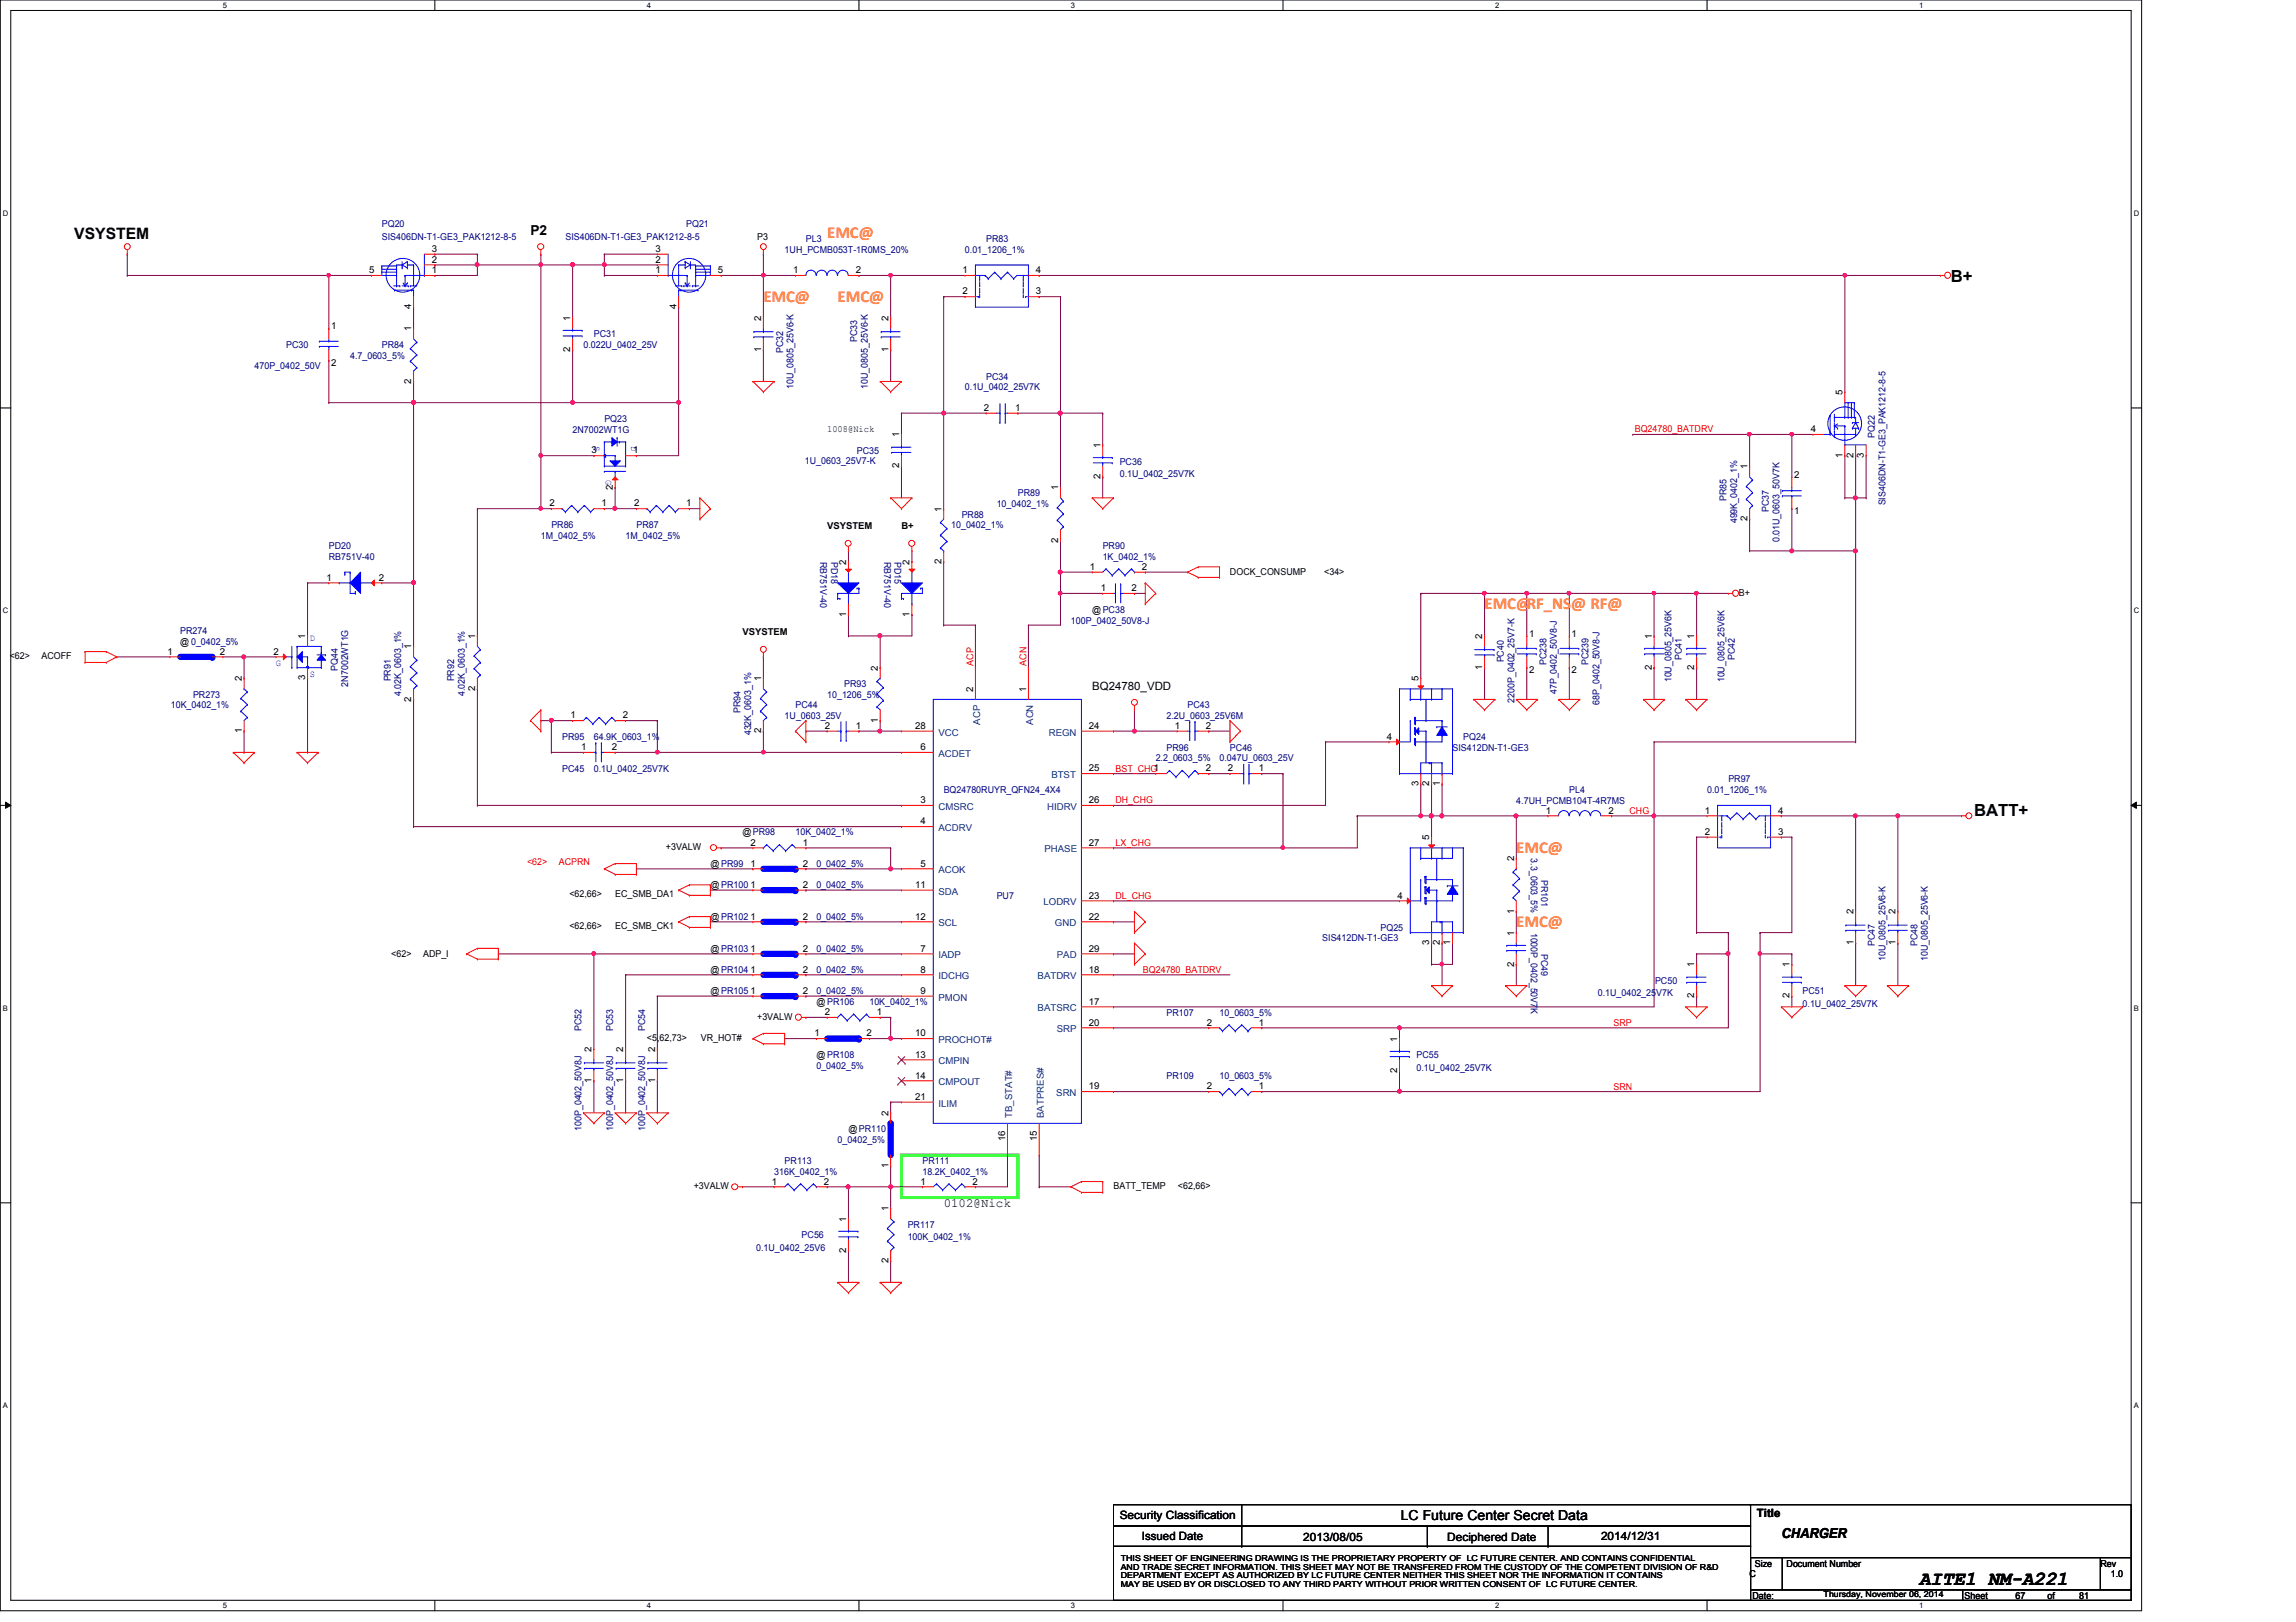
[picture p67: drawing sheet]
<svg xmlns="http://www.w3.org/2000/svg" width="297mm" height="210mm" viewBox="0 0 297 210" stroke-linecap="round" stroke-linejoin="round" font-family="sans-serif">
<defs><g id="words">
<text font-size="2.6" x="248.3" y="205.1">AITE1_NM-A221</text>
<g font-size="2.2" fill="#ff8000">
<text x="107" y="30.9">EMC@</text>
<text x="98.8" y="39.1">EMC@</text>
<text x="108.4" y="39.1">EMC@</text>
<text x="192.1" y="78.9">EMC@</text>
<text x="197.5" y="78.9">RF_NS@ RF@</text>
<text x="196.2" y="110.4">EMC@</text>
<text x="196.2" y="120">EMC@</text>
</g>
<g font-size="2.2">
<text x="252.4" y="36.4">B+</text>
<text x="255.4" y="105.6">BATT+</text>
</g>
<text font-size="2" x="9.6" y="30.9">VSYSTEM</text>
<g font-size="1.8">
<text x="68.6" y="30.4">P2</text>
<text x="181.2" y="196.8">LC Future Center Secret Data</text>
<text x="230.5" y="199.1">CHARGER</text>
</g>
<text font-size="1.6" x="122.1" y="156.3">0102@Nick</text>
<g font-size="1.5">
<text x="141.3" y="89.2">BQ24780_VDD</text>
<text x="144.9" y="196.6">Security Classification</text>
<text x="227.3" y="196.3">Title</text>
<text x="147.7" y="199.3">Issued Date</text>
<text x="168.6" y="199.4">2013/08/05</text>
<text x="187.2" y="199.4">Deciphered Date</text>
<text x="207.1" y="199.3">2014/12/31</text>
</g>
<g font-size="1.2" fill="#000080">
<text x="49.4" y="29.4">PQ20</text>
<text x="88.8" y="29.4">PQ21</text>
<text x="49.4" y="31">SIS406DN-T1-GE3_PAK1212-8-5</text>
<text x="73.1" y="31">SIS406DN-T1-GE3_PAK1212-8-5</text>
<text x="101.5" y="32.7">1UH_PCMB053T-1R0MS_20%</text>
<text x="104.3" y="31.3">PL3</text>
<text x="124.8" y="32.7">0.01_1206_1%</text>
<text x="127.6" y="31.3">PR83</text>
<text x="32.9" y="47.8">470P_0402_50V</text>
<text x="37" y="45">PC30</text>
<text x="45.3" y="46.4">4.7_0603_5%</text>
<text x="49.4" y="45">PR84</text>
<text x="75.5" y="45">0.022U_0402_25V</text>
<text x="76.8" y="43.6">PC31</text>
<text x="101.3" y="45.7" transform="rotate(-90 101.3 45.7)">PC32</text>
<text x="110.9" y="44.3" transform="rotate(-90 110.9 44.3)">PC33</text>
<text x="102.7" y="50.3" transform="rotate(-90 102.7 50.3)">10U_0805_25V6-K</text>
<text x="112.3" y="50.3" transform="rotate(-90 112.3 50.3)">10U_0805_25V6-K</text>
<text x="124.8" y="50.5">0.1U_0402_25V7K</text>
<text x="127.6" y="49.1">PC34</text>
<text x="74.1" y="56">2N7002WT1G</text>
<text x="78.2" y="54.6">PQ23</text>
<text x="104.1" y="60">1U_0603_25V7-K</text>
<text x="110.9" y="58.7">PC35</text>
<text x="242.6" y="56.6" transform="rotate(-90 242.6 56.6)">PQ22</text>
<text x="128.9" y="65.6">10_0402_1%</text>
<text x="131.7" y="64.2">PR89</text>
<text x="144.9" y="60.1">PC36</text>
<text x="144.9" y="61.8">0.1U_0402_25V7K</text>
<text x="223.3" y="64.9" transform="rotate(-90 223.3 64.9)">PR85</text>
<text x="243.9" y="65.4" transform="rotate(-90 243.9 65.4)">SIS406DN-T1-GE3_PAK1212-8-5</text>
<text x="42.5" y="71.1">PD20</text>
<text x="70" y="69.7">1M_0402_5%</text>
<text x="71.3" y="68.3">PR86</text>
<text x="80.9" y="69.7">1M_0402_5%</text>
<text x="82.3" y="68.3">PR87</text>
<text x="123.1" y="68.3">10_0402_1%</text>
<text x="124.4" y="67">PR88</text>
<text x="142.7" y="71.1">PR90</text>
<text x="224.7" y="67.7" transform="rotate(-90 224.7 67.7)">499K_0402_1%</text>
<text x="228.9" y="66.3" transform="rotate(-90 228.9 66.3)">PC37</text>
<text x="230.2" y="70.2" transform="rotate(-90 230.2 70.2)">0.01U_0603_50V7K</text>
<text x="42.5" y="72.4">RB751V-40</text>
<text x="106.1" y="72.7" transform="rotate(90 106.1 72.7)">RB751V-40</text>
<text x="107.5" y="72.7" transform="rotate(90 107.5 72.7)">PD18</text>
<text x="114.4" y="72.7" transform="rotate(90 114.4 72.7)">RB751V-40</text>
<text x="115.7" y="72.7" transform="rotate(90 115.7 72.7)">PD15</text>
<text x="142.7" y="72.4">1K_0402_1%</text>
<text x="23.3" y="82">PR274</text>
<text x="138.6" y="80.7">100P_0402_50V8-J</text>
<text x="43.7" y="86.8" transform="rotate(-90 43.7 86.8)">PQ44</text>
<text x="45" y="88.9" transform="rotate(-90 45 88.9)">2N7002WT1G</text>
<text x="50.5" y="88.2" transform="rotate(-90 50.5 88.2)">PR91</text>
<text x="58.8" y="88.2" transform="rotate(-90 58.8 88.2)">PR92</text>
<text x="109.2" y="88.9">PR93</text>
<text x="194.6" y="85.7" transform="rotate(-90 194.6 85.7)">PC40</text>
<text x="200.1" y="86.1" transform="rotate(-90 200.1 86.1)">PC238</text>
<text x="201.4" y="89.8" transform="rotate(-90 201.4 89.8)">47P_0402_50V8-J</text>
<text x="205.5" y="86.1" transform="rotate(-90 205.5 86.1)">PC239</text>
<text x="216.2" y="88.3" transform="rotate(-90 216.2 88.3)">10U_0805_25V6K</text>
<text x="217.6" y="85.4" transform="rotate(-90 217.6 85.4)">PC41</text>
<text x="223.1" y="88.3" transform="rotate(-90 223.1 88.3)">10U_0805_25V6K</text>
<text x="224.4" y="85.4" transform="rotate(-90 224.4 85.4)">PC42</text>
<text x="22.1" y="91.7">10K_0402_1%</text>
<text x="25" y="90.3">PR273</text>
<text x="51.9" y="90.1" transform="rotate(-90 51.9 90.1)">4.02K_0603_1%</text>
<text x="60.2" y="90.1" transform="rotate(-90 60.2 90.1)">4.02K_0603_1%</text>
<text x="72.7" y="95.8">PR95</text>
<text x="76.8" y="95.8">64.9K_0603_1%</text>
<text x="95.8" y="92.3" transform="rotate(-90 95.8 92.3)">PR94</text>
<text x="97.2" y="95.2" transform="rotate(-90 97.2 95.2)">432K_0603_1%</text>
<text x="101.5" y="93">1U_0603_25V</text>
<text x="102.9" y="91.7">PC44</text>
<text x="107" y="90.3">10_1206_5%</text>
<text x="150.9" y="93">2.2U_0603_25V6M</text>
<text x="153.6" y="91.7">PC43</text>
<text x="189.3" y="95.8">PQ24</text>
<text x="195.9" y="90.9" transform="rotate(-90 195.9 90.9)">2200P_0402_25V7-K</text>
<text x="206.9" y="91.2" transform="rotate(-90 206.9 91.2)">68P_0402_50V8-J</text>
<text x="72.7" y="99.9">PC45</text>
<text x="76.8" y="99.9">0.1U_0402_25V7K</text>
<text x="149.5" y="98.5">2.2_0603_5%</text>
<text x="150.9" y="97.2">PR96</text>
<text x="157.8" y="98.5">0.047U_0603_25V</text>
<text x="159.1" y="97.2">PC46</text>
<text x="187.9" y="97.2">SIS412DN-T1-GE3</text>
<text x="223.6" y="101.3">PR97</text>
<text x="122.1" y="102.6">BQ24780RUYR_QFN24_4X4</text>
<text x="196.2" y="104">4.7UH_PCMB104T-4R7MS</text>
<text x="203" y="102.6">PL4</text>
<text x="220.8" y="102.6">0.01_1206_1%</text>
<text x="102.9" y="108.1">10K_0402_1%</text>
<text x="105.6" y="112.2">0_0402_5%</text>
<text x="198" y="111.1" transform="rotate(90 198 111.1)">3.3_0603_5%</text>
<text x="199.4" y="113.8" transform="rotate(90 199.4 113.8)">PR101</text>
<text x="105.6" y="119.1">0_0402_5%</text>
<text x="105.6" y="115">0_0402_5%</text>
<text x="128.9" y="116.3">PU7</text>
<text x="105.6" y="125.9">0_0402_5%</text>
<text x="105.6" y="123.2">0_0402_5%</text>
<text x="171.1" y="121.8">SIS412DN-T1-GE3</text>
<text x="178.6" y="120.4">PQ25</text>
<text x="198" y="120.7" transform="rotate(90 198 120.7)">1000P_0402_50V7K</text>
<text x="199.4" y="123.4" transform="rotate(90 199.4 123.4)">PC49</text>
<text x="242.6" y="122.5" transform="rotate(-90 242.6 122.5)">PC47</text>
<text x="243.9" y="124.4" transform="rotate(-90 243.9 124.4)">10U_0805_25V6-K</text>
<text x="248.1" y="122.5" transform="rotate(-90 248.1 122.5)">PC48</text>
<text x="249.4" y="124.4" transform="rotate(-90 249.4 124.4)">10U_0805_25V6-K</text>
<text x="105.6" y="128.7">0_0402_5%</text>
<text x="112.5" y="130">10K_0402_1%</text>
<text x="150.9" y="131.4">PR107</text>
<text x="157.8" y="131.4">10_0603_5%</text>
<text x="206.7" y="128.9">0.1U_0402_25V7K</text>
<text x="214.1" y="127.3">PC50</text>
<text x="233.2" y="128.7">PC51</text>
<text x="233.2" y="130.3">0.1U_0402_25V7K</text>
<text x="75.2" y="133.4" transform="rotate(-90 75.2 133.4)">PC52</text>
<text x="79.3" y="133.4" transform="rotate(-90 79.3 133.4)">PC53</text>
<text x="83.5" y="133.4" transform="rotate(-90 83.5 133.4)">PC54</text>
<text x="183.3" y="136.9">PC55</text>
<text x="105.6" y="138.3">0_0402_5%</text>
<text x="150.9" y="139.7">PR109</text>
<text x="157.8" y="139.7">10_0603_5%</text>
<text x="183.3" y="138.6">0.1U_0402_25V7K</text>
<text x="75.2" y="146.3" transform="rotate(-90 75.2 146.3)">100P_0402_50V8J</text>
<text x="79.3" y="146.3" transform="rotate(-90 79.3 146.3)">100P_0402_50V8J</text>
<text x="83.5" y="146.3" transform="rotate(-90 83.5 146.3)">100P_0402_50V8J</text>
<text x="108.4" y="147.9">0_0402_5%</text>
<text x="100.2" y="152">316K_0402_1%</text>
<text x="101.5" y="150.6">PR113</text>
<text x="119.3" y="150.6">PR111</text>
<text x="119.3" y="152">18.2K_0402_1%</text>
<text x="97.8" y="161.9">0.1U_0402_25V6</text>
<text x="103.7" y="160.2">PC56</text>
<text x="117.4" y="158.9">PR117</text>
<text x="117.4" y="160.5">100K_0402_1%</text>
</g>
<g font-size="1.2">
<text x="47.7" y="35.3">5</text>
<text x="55.9" y="35.3">1</text>
<text x="55.9" y="32.6">3</text>
<text x="55.9" y="34">2</text>
<text x="84.8" y="35.3">1</text>
<text x="84.8" y="32.6">3</text>
<text x="84.8" y="34">2</text>
<text x="92.9" y="35.3">5</text>
<text x="98" y="31">P3</text>
<text x="102.6" y="35.3">1</text>
<text x="110.7" y="35.3">2</text>
<text x="124.5" y="35.3">1</text>
<text x="134" y="35.3">4</text>
<text x="53.2" y="40" transform="rotate(-90 53.2 40)">4</text>
<text x="73.8" y="41.5" transform="rotate(-90 73.8 41.5)">1</text>
<text x="87.5" y="40" transform="rotate(-90 87.5 40)">4</text>
<text x="98.5" y="41.5" transform="rotate(-90 98.5 41.5)">2</text>
<text x="114.9" y="41.5" transform="rotate(-90 114.9 41.5)">2</text>
<text x="124.5" y="38.1">2</text>
<text x="134" y="38.1">3</text>
<text x="42.8" y="42.6">1</text>
<text x="42.8" y="47.4">2</text>
<text x="53.2" y="42.9" transform="rotate(-90 53.2 42.9)">1</text>
<text x="73.8" y="45.5" transform="rotate(-90 73.8 45.5)">2</text>
<text x="98.5" y="45.5" transform="rotate(-90 98.5 45.5)">1</text>
<text x="114.9" y="45.5" transform="rotate(-90 114.9 45.5)">1</text>
<text x="53.2" y="49.7" transform="rotate(-90 53.2 49.7)">2</text>
<text x="127.3" y="53.2">2</text>
<text x="131.3" y="53.2">1</text>
<text x="238.4" y="51.1" transform="rotate(-90 238.4 51.1)">5</text>
<text x="76.5" y="58.7">3</text>
<text x="81.9" y="58.7">1</text>
<text x="107" y="55.9">1008@Nick</text>
<text x="116.3" y="56.6" transform="rotate(-90 116.3 56.6)">1</text>
<text x="142.4" y="58" transform="rotate(-90 142.4 58)">1</text>
<text x="234.3" y="55.9">4</text>
<text x="238.4" y="59.2" transform="rotate(-90 238.4 59.2)">1</text>
<text x="239.8" y="59.2" transform="rotate(-90 239.8 59.2)">2</text>
<text x="241.1" y="59.2" transform="rotate(-90 241.1 59.2)">3</text>
<text x="71.1" y="65.5">2</text>
<text x="77.8" y="65.5">1</text>
<text x="79.3" y="63.4" transform="rotate(-90 79.3 63.4)">2</text>
<text x="82" y="65.5">2</text>
<text x="88.8" y="65.5">1</text>
<text x="116.3" y="60.6" transform="rotate(-90 116.3 60.6)">2</text>
<text x="136.9" y="63.5" transform="rotate(-90 136.9 63.5)">1</text>
<text x="142.4" y="62" transform="rotate(-90 142.4 62)">2</text>
<text x="226.1" y="60.7" transform="rotate(-90 226.1 60.7)">1</text>
<text x="232.1" y="61.8">2</text>
<text x="107" y="68.5">VSYSTEM</text>
<text x="116.6" y="68.5">B+</text>
<text x="121.8" y="66.2" transform="rotate(-90 121.8 66.2)">1</text>
<text x="136.9" y="70.2" transform="rotate(-90 136.9 70.2)">2</text>
<text x="226.1" y="67.5" transform="rotate(-90 226.1 67.5)">2</text>
<text x="232.1" y="66.5">1</text>
<text x="42.2" y="75.1">1</text>
<text x="49" y="75.1">2</text>
<text x="109.5" y="73.1" transform="rotate(-90 109.5 73.1)">2</text>
<text x="117.7" y="73.1" transform="rotate(-90 117.7 73.1)">2</text>
<text x="121.8" y="72.9" transform="rotate(-90 121.8 72.9)">2</text>
<text x="141" y="73.7">1</text>
<text x="142.4" y="76.5">1</text>
<text x="146.4" y="76.5">2</text>
<text x="147.7" y="73.7">2</text>
<text x="159.1" y="74.4">DOCK_CONSUMP</text>
<text x="171.3" y="74.4">&lt;34&gt;</text>
<text x="225" y="77.1">B+</text>
<text x="23.3" y="83.4">@ 0_0402_5%</text>
<text x="39.5" y="82.7" transform="rotate(-90 39.5 82.7)">1</text>
<text x="61.5" y="82.7" transform="rotate(-90 61.5 82.7)">1</text>
<text x="96.1" y="82.2">VSYSTEM</text>
<text x="109.5" y="79.8" transform="rotate(-90 109.5 79.8)">1</text>
<text x="117.7" y="79.8" transform="rotate(-90 117.7 79.8)">1</text>
<text x="141.3" y="79.3">@PC38</text>
<text x="191.8" y="82.7" transform="rotate(-90 191.8 82.7)">2</text>
<text x="197.8" y="82.4">1</text>
<text x="203.3" y="82.4">1</text>
<text x="213.7" y="82.7" transform="rotate(-90 213.7 82.7)">1</text>
<text x="219.2" y="82.7" transform="rotate(-90 219.2 82.7)">1</text>
<text x="1.3" y="85.3">&lt;62&gt;</text>
<text x="5.4" y="85.3">ACOFF</text>
<text x="21.7" y="84.7">1</text>
<text x="28.4" y="84.7">2</text>
<text x="31.3" y="88.2" transform="rotate(-90 31.3 88.2)">2</text>
<text x="35.4" y="84.7">2</text>
<text x="39.5" y="88.1" transform="rotate(-90 39.5 88.1)">3</text>
<text x="53.2" y="84" transform="rotate(-90 53.2 84)">1</text>
<text x="61.5" y="89.4" transform="rotate(-90 61.5 89.4)">2</text>
<text x="98.5" y="88.2" transform="rotate(-90 98.5 88.2)">1</text>
<text x="113.6" y="86.8" transform="rotate(-90 113.6 86.8)">2</text>
<text x="125.9" y="89.5" transform="rotate(-90 125.9 89.5)">2</text>
<text x="132.8" y="89.5" transform="rotate(-90 132.8 89.5)">1</text>
<text x="183.5" y="88.2" transform="rotate(-90 183.5 88.2)">5</text>
<text x="191.8" y="86.7" transform="rotate(-90 191.8 86.7)">1</text>
<text x="197.8" y="87.1">2</text>
<text x="203.3" y="87.1">2</text>
<text x="213.7" y="86.7" transform="rotate(-90 213.7 86.7)">2</text>
<text x="219.2" y="86.7" transform="rotate(-90 219.2 86.7)">2</text>
<text x="31.3" y="94.9" transform="rotate(-90 31.3 94.9)">1</text>
<text x="53.2" y="90.8" transform="rotate(-90 53.2 90.8)">2</text>
<text x="73.8" y="93">1</text>
<text x="80.6" y="93">2</text>
<text x="98.5" y="94.9" transform="rotate(-90 98.5 94.9)">2</text>
<text x="106.7" y="94.3">2</text>
<text x="110.7" y="94.3">1</text>
<text x="113.6" y="93.5" transform="rotate(-90 113.6 93.5)">1</text>
<text x="118.4" y="94.3">28</text>
<text x="140.9" y="94.3">24</text>
<text x="152" y="94.3">1</text>
<text x="156" y="94.3">2</text>
<text x="179.4" y="95.7">4</text>
<text x="75.2" y="97.1">1</text>
<text x="79.2" y="97.1">2</text>
<text x="119.1" y="97.1">6</text>
<text x="140.9" y="99.8">25</text>
<text x="156" y="99.8">2</text>
<text x="158.8" y="99.8">2</text>
<text x="162.9" y="99.8">1</text>
<text x="183.5" y="101.8" transform="rotate(-90 183.5 101.8)">3</text>
<text x="184.9" y="101.8" transform="rotate(-90 184.9 101.8)">2</text>
<text x="186.3" y="101.8" transform="rotate(-90 186.3 101.8)">1</text>
<text x="119.1" y="103.9">3</text>
<text x="119.1" y="106.7">4</text>
<text x="140.9" y="103.9">26</text>
<text x="200" y="105.3">1</text>
<text x="208.1" y="105.3">2</text>
<text x="220.6" y="105.3">1</text>
<text x="230" y="105.3">4</text>
<text x="86.1" y="110">+3VALW</text>
<text x="91.9" y="112.2">@ PR99</text>
<text x="96.1" y="108.1">@PR98</text>
<text x="97.1" y="112.1">1</text>
<text x="97.1" y="109.4">2</text>
<text x="103.9" y="112.1">2</text>
<text x="103.9" y="109.4">1</text>
<text x="119.1" y="112.1">5</text>
<text x="140.9" y="109.4">27</text>
<text x="184.9" y="108.8" transform="rotate(-90 184.9 108.8)">5</text>
<text x="195.9" y="111.5" transform="rotate(-90 195.9 111.5)">2</text>
<text x="220.6" y="108">2</text>
<text x="230" y="108">3</text>
<text x="73.7" y="116.1">&lt;62,66&gt;</text>
<text x="79.6" y="116.1">EC_SMB_DA1</text>
<text x="91.9" y="119.1">@ PR102</text>
<text x="91.9" y="115">@ PR100</text>
<text x="97.1" y="119">1</text>
<text x="97.1" y="114.9">1</text>
<text x="103.9" y="119">2</text>
<text x="103.9" y="114.9">2</text>
<text x="118.4" y="114.9">11</text>
<text x="118.4" y="119">12</text>
<text x="140.9" y="116.3">23</text>
<text x="140.9" y="119">22</text>
<text x="180.8" y="116.3">4</text>
<text x="195.9" y="118.2" transform="rotate(-90 195.9 118.2)">1</text>
<text x="239.8" y="118.3" transform="rotate(-90 239.8 118.3)">2</text>
<text x="245.2" y="118.3" transform="rotate(-90 245.2 118.3)">2</text>
<text x="50.6" y="123.9">&lt;62&gt;</text>
<text x="54.7" y="123.9">ADP_I</text>
<text x="73.7" y="120.2">&lt;62,66&gt;</text>
<text x="79.6" y="120.2">EC_SMB_CK1</text>
<text x="91.9" y="125.9">@ PR104</text>
<text x="91.9" y="123.2">@ PR103</text>
<text x="97.1" y="125.9">1</text>
<text x="97.1" y="123.1">1</text>
<text x="103.9" y="125.9">2</text>
<text x="103.9" y="123.1">2</text>
<text x="119.1" y="125.9">8</text>
<text x="119.1" y="123.1">7</text>
<text x="140.9" y="125.9">18</text>
<text x="140.9" y="123.1">29</text>
<text x="184.9" y="122.3" transform="rotate(-90 184.9 122.3)">3</text>
<text x="186.3" y="122.3" transform="rotate(-90 186.3 122.3)">2</text>
<text x="187.6" y="122.3" transform="rotate(-90 187.6 122.3)">1</text>
<text x="195.9" y="125.1" transform="rotate(-90 195.9 125.1)">2</text>
<text x="195.9" y="121.1" transform="rotate(-90 195.9 121.1)">1</text>
<text x="219.2" y="125.2" transform="rotate(-90 219.2 125.2)">1</text>
<text x="231.5" y="125.2" transform="rotate(-90 231.5 125.2)">1</text>
<text x="239.8" y="122.3" transform="rotate(-90 239.8 122.3)">1</text>
<text x="245.2" y="122.3" transform="rotate(-90 245.2 122.3)">1</text>
<text x="91.9" y="128.7">@ PR105</text>
<text x="97.1" y="128.6">1</text>
<text x="98" y="132">+3VALW</text>
<text x="103.9" y="128.6">2</text>
<text x="105.6" y="130">@ PR106</text>
<text x="106.7" y="131.4">2</text>
<text x="113.5" y="131.4">1</text>
<text x="119.1" y="128.6">9</text>
<text x="140.9" y="130">17</text>
<text x="219.2" y="129.2" transform="rotate(-90 219.2 129.2)">2</text>
<text x="231.5" y="129.2" transform="rotate(-90 231.5 129.2)">2</text>
<text x="76.5" y="136.2" transform="rotate(-90 76.5 136.2)">2</text>
<text x="80.6" y="136.2" transform="rotate(-90 80.6 136.2)">2</text>
<text x="83.7" y="134.7">&lt;5,62,73&gt;</text>
<text x="84.7" y="136.2" transform="rotate(-90 84.7 136.2)">2</text>
<text x="90.7" y="134.7">VR_HOT#</text>
<text x="105.4" y="134.1">1</text>
<text x="105.6" y="136.9">@ PR108</text>
<text x="112.1" y="134.1">2</text>
<text x="118.4" y="134.1">10</text>
<text x="118.4" y="136.9">13</text>
<text x="140.9" y="132.7">20</text>
<text x="156.1" y="132.7">2</text>
<text x="162.9" y="132.7">1</text>
<text x="180.8" y="134.8" transform="rotate(-90 180.8 134.8)">1</text>
<text x="76.5" y="140.2" transform="rotate(-90 76.5 140.2)">1</text>
<text x="80.6" y="140.2" transform="rotate(-90 80.6 140.2)">1</text>
<text x="84.7" y="140.2" transform="rotate(-90 84.7 140.2)">1</text>
<text x="118.4" y="139.6">14</text>
<text x="118.4" y="142.3">21</text>
<text x="140.9" y="141">19</text>
<text x="156.1" y="141">2</text>
<text x="162.9" y="141">1</text>
<text x="180.8" y="138.8" transform="rotate(-90 180.8 138.8)">2</text>
<text x="109.8" y="146.5">@PR110</text>
<text x="114.9" y="144.4" transform="rotate(-90 114.9 144.4)">2</text>
<text x="130" y="147.7" transform="rotate(-90 130 147.7)">16</text>
<text x="134.2" y="147.7" transform="rotate(-90 134.2 147.7)">15</text>
<text x="89.7" y="153.9">+3VALW</text>
<text x="99.9" y="153.3">1</text>
<text x="106.6" y="153.3">2</text>
<text x="114.9" y="151.1" transform="rotate(-90 114.9 151.1)">1</text>
<text x="119.1" y="153.3">1</text>
<text x="125.8" y="153.3">2</text>
<text x="144.1" y="153.9">BATT_TEMP</text>
<text x="152.4" y="153.9">&lt;62,66&gt;</text>
<text x="109.5" y="158.1" transform="rotate(-90 109.5 158.1)">1</text>
<text x="114.9" y="156.8" transform="rotate(-90 114.9 156.8)">1</text>
<text x="109.5" y="162.1" transform="rotate(-90 109.5 162.1)">2</text>
<text x="114.9" y="163.5" transform="rotate(-90 114.9 163.5)">2</text>
<text x="227" y="202.7">Size</text>
<text x="231.1" y="202.7">Document Number</text>
<text x="271.7" y="202.7">Rev</text>
<text x="226.4" y="204.1">C</text>
<text x="226.7" y="206.9">Date:</text>
<text x="254.2" y="206.9">Sheet</text>
<text x="260.8" y="206.9">67</text>
<text x="264.9" y="206.9">of</text>
<text x="269" y="206.9">81</text>
<text x="273.1" y="204.1">1.0</text>
</g>
<g font-size="1.2" fill="#00f">
<text x="76.9" y="57.7" transform="rotate(90 76.9 57.7)">S</text>
<text x="81.7" y="57.7" transform="rotate(90 81.7 57.7)">D</text>
<text x="78.4" y="62.1" transform="rotate(90 78.4 62.1)">G</text>
<text x="40.1" y="82.9">D</text>
<text x="35.7" y="86.2">G</text>
<text x="40.1" y="87.7">S</text>
</g>
<g font-size="1.2" fill="#f00">
<text x="211.5" y="56">BQ24780_BATDRV</text>
<text x="125.9" y="86.1" transform="rotate(-90 125.9 86.1)">ACP</text>
<text x="132.8" y="86.1" transform="rotate(-90 132.8 86.1)">ACN</text>
<text x="144.3" y="99.9">BST_CHG1</text>
<text x="144.3" y="104">DH_CHG</text>
<text x="210.8" y="105.3">CHG</text>
<text x="68.2" y="112">&lt;62&gt;</text>
<text x="72.3" y="112">ACPRN</text>
<text x="144.3" y="109.5">LX_CHG</text>
<text x="144.3" y="116.3">DL_CHG</text>
<text x="147.9" y="125.9">BQ24780_BATDRV</text>
<text x="208.7" y="132.8">SRP</text>
<text x="208.7" y="141">SRN</text>
</g>
<g font-size="1.2" fill="#004080">
<text x="121.4" y="95.2">VCC</text>
<text x="126.8" y="93.8" transform="rotate(-90 126.8 93.8)">ACP</text>
<text x="133.6" y="93.8" transform="rotate(-90 133.6 93.8)">ACN</text>
<text x="135.7" y="95.2">REGN</text>
<text x="121.4" y="98">ACDET</text>
<text x="136" y="100.7">BTST</text>
<text x="121.4" y="104.8">CMSRC</text>
<text x="121.4" y="107.6">ACDRV</text>
<text x="135.5" y="104.8">HIDRV</text>
<text x="121.4" y="113">ACOK</text>
<text x="135.1" y="110.3">PHASE</text>
<text x="121.4" y="115.8">SDA</text>
<text x="121.4" y="119.9">SCL</text>
<text x="135" y="117.2">LODRV</text>
<text x="136.5" y="119.9">GND</text>
<text x="121.4" y="124">IADP</text>
<text x="136.7" y="124">PAD</text>
<text x="121.4" y="126.7">IDCHG</text>
<text x="121.4" y="129.5">PMON</text>
<text x="134.2" y="126.7">BATDRV</text>
<text x="134.2" y="130.9">BATSRC</text>
<text x="121.4" y="135">PROCHOT#</text>
<text x="121.4" y="137.8">CMPIN</text>
<text x="136.7" y="133.6">SRP</text>
<text x="121.4" y="140.5">CMPOUT</text>
<text x="121.4" y="143.2">ILIM</text>
<text x="136.6" y="141.9">SRN</text>
<text x="130.9" y="144.7" transform="rotate(-90 130.9 144.7)">TB_STAT#</text>
<text x="135" y="144.7" transform="rotate(-90 135 144.7)">BATPRES#</text>
</g>
<g font-size="1.1">
<text x="145" y="202">THIS SHEET OF ENGINEERING DRAWING IS THE PROPRIETARY PROPERTY OF LC FUTURE CENTER. AND CONTAINS CONFIDENTIAL</text>
<text x="145" y="203.1">AND TRADE SECRET INFORMATION. THIS SHEET MAY NOT BE TRANSFERED FROM THE CUSTODY OF THE COMPETENT DIVISION OF R&amp;D</text>
<text x="145" y="204.2">DEPARTMENT EXCEPT AS AUTHORIZED BY LC FUTURE CENTER NEITHER THIS SHEET NOR THE INFORMATION IT CONTAINS</text>
<text x="145" y="205.3">MAY BE USED BY OR DISCLOSED TO ANY THIRD PARTY WITHOUT PRIOR WRITTEN CONSENT OF LC FUTURE CENTER.</text>
<text x="235.9" y="206.7">Thursday, November 06, 2014</text>
</g>
<g font-size="1">
<text x="28.8" y="1">5</text>
<text x="83.7" y="1">4</text>
<text x="138.6" y="1">3</text>
<text x="193.4" y="1">2</text>
<text x="248.3" y="1">1</text>
<text x=".4" y="27.9">D</text>
<text x="276.1" y="27.9">D</text>
<text x=".4" y="79.4">C</text>
<text x="276.1" y="79.4">C</text>
<text x=".4" y="130.8">B</text>
<text x="276.1" y="130.8">B</text>
<text x=".4" y="182.2">A</text>
<text x="276.1" y="182.2">A</text>
<text x="28.8" y="208.1">5</text>
<text x="83.7" y="208.1">4</text>
<text x="138.6" y="208.1">3</text>
<text x="193.4" y="208.1">2</text>
<text x="248.3" y="208.1">1</text>
</g>
</g></defs>
<path d="M0 0h277.1v208.4h-277.1zM1.4 1.4h274.3v205.7h-274.3z" fill="none" stroke="#000" stroke-width=".13"/>
<g fill="#fff">
<path d="M28.8 .1h.6v1.1h-.6z"/>
<path d="M28.8 207.2h.6v1.1h-.6z"/>
</g>
<path d="M56.3 0v1.4M56.3 207.1v1.3" fill="none" stroke="#000" stroke-width=".13"/>
<g fill="#fff">
<path d="M83.7 .1h.5v1.1h-.5z"/>
<path d="M83.7 207.2h.5v1.1h-.5z"/>
</g>
<path d="M111.1 0v1.4M111.1 207.1v1.3" fill="none" stroke="#000" stroke-width=".13"/>
<g fill="#fff">
<path d="M138.6 .1h.5v1.1h-.5z"/>
<path d="M138.6 207.2h.5v1.1h-.5z"/>
</g>
<path d="M166 0v1.4M166 207.1v1.3" fill="none" stroke="#000" stroke-width=".13"/>
<g fill="#fff">
<path d="M193.4 .1h.6v1.1h-.6z"/>
<path d="M193.4 207.2h.6v1.1h-.6z"/>
</g>
<path d="M220.8 0v1.4M220.8 207.1v1.3" fill="none" stroke="#000" stroke-width=".13"/>
<g fill="#fff">
<path d="M248.3 .1h.5v1.1h-.5z"/>
<path d="M248.3 207.2h.5v1.1h-.5z"/>
<path d="M.4 27.1h.7v1.1h-.7z"/>
<path d="M276.1 27.1h.7v1.1h-.7z"/>
<path d="M.4 78.5h.7v1.1h-.7z"/>
<path d="M276.1 78.5h.7v1.1h-.7z"/>
</g>
<path d="M0 52.8h1.4M275.7 52.8h1.4" fill="none" stroke="#000" stroke-width=".13"/>
<g fill="#fff">
<path d="M.4 129.9h.6v1.1h-.6z"/>
<path d="M276.1 129.9h.6v1.1h-.6z"/>
</g>
<path d="M0 104.2h1.4M.7 103.8l.7 .4-.7 .4zM275.7 104.2l.7-.4v.8zM275.7 104.2h1.4" fill="none" stroke="#000" stroke-width=".13"/>
<path d="M.7 103.8l.7 .4-.7 .4zM275.7 104.2l.7-.4v.8z" fill="#000"/>
<g fill="#fff">
<path d="M.4 181.4h.6v1.1h-.6z"/>
<path d="M276.1 181.4h.6v1.1h-.6z"/>
</g>
<path d="M0 155.7h1.4M275.7 155.7h1.4" fill="none" stroke="#000" stroke-width=".13"/>
<path d="M116.6 149.5h15.1v5.5h-15.1z" fill="none" stroke="#0f0" stroke-width=".38"/>
<g fill="none" stroke="#800040" stroke-width=".13">
<path d="M137.2 74h.1M137.2 74h4.1M146.8 76.8h.1M146.8 76.8h1.4M104.3 94.6h.1M104.3 94.6h2.7M91.9 115.2h.1M91.9 119.3h.1M91.9 115.2h5.5M91.9 119.3h5.5M104.3 115.2h.1M104.3 119.3h.1"/>
<path d="M104.3 115.2h12.3M104.3 119.3h12.3"/>
</g>
<circle cx="137.2" cy="74" r=".26" fill="#f0f"/>
<circle cx="137.2" cy="74" r=".26" fill="none" stroke="#f0f" stroke-width=".13"/>
<path d="M137.2 53.5h.1M137.2 53.5h5.5M137.2 69.9h.1M137.2 69.9v4.1M142.7 61.7h.1M142.7 61.7v2.7" fill="none" stroke="#800040" stroke-width=".13"/>
<circle cx="137.2" cy="53.5" r=".26" fill="#f0f"/>
<circle cx="137.2" cy="53.5" r=".26" fill="none" stroke="#f0f" stroke-width=".13"/>
<path d="M116.6 53.5h.1M116.6 53.5v2.7M122.1 53.5h.1M122.1 53.5v12.3M137.2 53.5h.1M137.2 53.5v9.6M116.6 60.3h.1M116.6 60.3v4.1" fill="none" stroke="#800040" stroke-width=".13"/>
<circle cx="137.2" cy="53.5" r=".26" fill="#f0f"/>
<circle cx="137.2" cy="53.5" r=".26" fill="none" stroke="#f0f" stroke-width=".13"/>
<path d="M122.1 72.7h.1M122.1 72.7v8.2M137.2 76.8h.1M137.2 76.8v4.1" fill="none" stroke="#800040" stroke-width=".13"/>
<circle cx="137.2" cy="76.8" r=".25" fill="#f0f"/>
<circle cx="137.2" cy="76.8" r=".25" fill="none" stroke="#f0f" stroke-width=".13"/>
<g fill="none" stroke="#800040" stroke-width=".13">
<path d="M122.1 38.4h.1M122.1 38.4h2.7M134.4 38.4h.1M134.4 38.4h2.8M116.6 53.5h.1M116.6 53.5h11M122.1 53.5h.1M131.7 53.5h.1M131.7 53.5h5.5M148.2 74h.1M148.2 74h5.4M122.1 80.9h.1"/>
<path d="M122.1 80.9h4.1"/>
</g>
<circle cx="122.1" cy="53.5" r=".26" fill="#f0f"/>
<circle cx="122.1" cy="53.5" r=".26" fill="none" stroke="#f0f" stroke-width=".13"/>
<g fill="none" stroke="#800040" stroke-width=".13">
<path d="M98.8 35.6h.1M98.8 35.6v5.5M115.2 35.6h.1M115.2 35.6v5.5M122.1 38.4h.1M122.1 38.4v15.1M98.8 45.3h.1M98.8 45.3v4.1M115.2 45.3h.1M115.2 45.3v4.1M142.7 53.5h.1M142.7 53.5v4.1"/>
<path d="M137.2 76.8h.1M137.2 74h.1M137.2 76.8h5.5M137.2 74v2.8"/>
</g>
<circle cx="115.2" cy="35.6" r=".25" fill="#f0f"/>
<circle cx="115.2" cy="35.6" r=".25" fill="none" stroke="#f0f" stroke-width=".13"/>
<g fill="none" stroke="#800040" stroke-width=".13">
<path d="M98.8 35.6h.1M98.8 35.6h4.1M111.1 35.6h.1M111.1 35.6h13.7M115.2 35.6h.1M156.4 94.6h.1M156.4 94.6h2.7M185.2 105.6h.1M185.2 105.6v2.7M196.2 105.6h.1M196.2 105.6h4.1M214 105.6h.1"/>
<path d="M214 105.6h6.8M219.5 108.3h.1M219.5 108.3v12.4M219.5 108.3h1.3M230.5 108.3h.1M230.5 108.3h1.3M185.2 122h.1M185.2 122v2.8M186.6 124.8h.1M186.6 124.8v2.8M219.5 120.7h.1M219.5 120.7h4.1"/>
</g>
<circle cx="196.1" cy="105.6" r=".26" fill="#f0f"/>
<circle cx="196.1" cy="105.6" r=".26" fill="none" stroke="#f0f" stroke-width=".13"/>
<path d="M144.1 104.2h.1M144.1 104.2h27.4M183.8 101.5h.1M183.8 101.5v4.1M186.6 101.5h.1M186.6 101.5v4.1M231.8 108.3h.1M231.8 108.3v12.4h-4.1M245.5 105.6h.1M245.5 105.6h8.3M227.7 120.7h.1" fill="none" stroke="#800040" stroke-width=".13"/>
<circle cx="183.8" cy="105.6" r=".26" fill="#f0f"/>
<circle cx="183.8" cy="105.6" r=".26" fill="none" stroke="#f0f" stroke-width=".13"/>
<path d="M146.8 91.9h.1M146.8 91.9v2.7" fill="none" stroke="#800040" stroke-width=".13"/>
<circle cx="146.8" cy="94.6" r=".26" fill="#f0f"/>
<circle cx="146.8" cy="94.6" r=".26" fill="none" stroke="#f0f" stroke-width=".13"/>
<path d="M113.9 93.3h.1M113.9 82.3h.1M113.9 82.3v4.1M113.9 93.3v1.3" fill="none" stroke="#800040" stroke-width=".13"/>
<circle cx="113.8" cy="82.3" r=".26" fill="#f0f"/>
<circle cx="113.8" cy="82.3" r=".26" fill="none" stroke="#f0f" stroke-width=".13"/>
<path d="M146.8 94.6h.1M146.8 94.6h5.5M144.1 100.1h.1M144.1 100.1h5.4M156.4 100.1h.1M156.4 100.1h2.7M166 109.7h.1M166 109.7h9.6" fill="none" stroke="#800040" stroke-width=".13"/>
<path d="M165.8 109.5l.1-.1 .3 .1-.1 .4h-.2h-.1z" fill-rule="evenodd" fill="#f0f"/>
<path d="M165.8 109.5l.1-.1 .3 .1-.1 .4h-.2h-.1z" fill="none" stroke="#f0f" stroke-width=".13"/>
<path d="M171.5 96h.1M171.5 96v8.2M171.5 96h8.2M144.1 116.6h.1M144.1 116.6h37M163.2 100.1h.1M163.2 100.1h2.8M166 100.1h.1M166 100.1v9.6M185.2 101.5h.1M185.2 101.5v4.1" fill="none" stroke="#800040" stroke-width=".13"/>
<circle cx="185.2" cy="105.6" r=".26" fill="#f0f"/>
<circle cx="185.2" cy="105.6" r=".26" fill="none" stroke="#f0f" stroke-width=".13"/>
<path d="M113.9 94.6h.1M113.9 94.6h2.7" fill="none" stroke="#800040" stroke-width=".13"/>
<circle cx="113.8" cy="94.6" r=".26" fill="#f0f"/>
<circle cx="113.8" cy="94.6" r=".26" fill="none" stroke="#f0f" stroke-width=".13"/>
<path d="M126.2 80.9h.1M126.2 80.9v5.5M133.1 80.9h.1M133.1 80.9h4.1M133.1 80.9v5.5M181.1 133h.1M181.1 133h42.5" fill="none" stroke="#800040" stroke-width=".13"/>
<circle cx="181.1" cy="133" r=".26" fill="#f0f"/>
<circle cx="181.1" cy="133" r=".26" fill="none" stroke="#f0f" stroke-width=".13"/>
<path d="M223.6 123.4h.1M223.6 123.4v9.6" fill="none" stroke="#800040" stroke-width=".13"/>
<circle cx="223.6" cy="123.4" r=".26" fill="#f0f"/>
<circle cx="223.6" cy="123.4" r=".26" fill="none" stroke="#f0f" stroke-width=".13"/>
<path d="M219.5 123.4h.1M219.5 123.4v1.4M223.6 120.7h.1M223.6 120.7v2.7h-4.1M227.7 123.4h.1M227.7 123.4v17.9M227.7 123.4h4.1" fill="none" stroke="#800040" stroke-width=".13"/>
<path d="M227.5 123.2l.2-.1 .2 .2-.1 .3-.1 .1-.2-.1z" fill-rule="evenodd" fill="#f0f"/>
<path d="M227.5 123.2l.2-.1 .2 .2-.1 .3-.1 .1-.2-.1z" fill="none" stroke="#f0f" stroke-width=".13"/>
<path d="M163.2 133h.1M163.2 133h17.9M227.7 120.7h.1M227.7 120.7v2.7M231.8 123.4h.1M231.8 123.4v1.4M181.1 141.3h.1M181.1 141.3h46.6" fill="none" stroke="#800040" stroke-width=".13"/>
<circle cx="181.1" cy="141.2" r=".26" fill="#f0f"/>
<circle cx="181.1" cy="141.2" r=".26" fill="none" stroke="#f0f" stroke-width=".13"/>
<path d="M214 105.6h.1M214 105.6v24.7h-69.9M144.1 133h.1M144.1 130.3h.1M144.1 133h12.3M144.1 141.3h.1M144.1 141.3h12.3" fill="none" stroke="#800040" stroke-width=".13"/>
<path d="M213.8 105.4l.1-.1 .3 .1-.1 .4h-.2h-.1z" fill-rule="evenodd" fill="#f0f"/>
<path d="M213.8 105.4l.1-.1 .3 .1-.1 .4h-.2h-.1z" fill="none" stroke="#f0f" stroke-width=".13"/>
<path d="M214 76.8h.1M214 76.8v5.5M208.5 105.6h.1M208.5 105.6h5.5" fill="none" stroke="#800040" stroke-width=".13"/>
<path d="M213.8 76.6h.3l.1 .2-.1 .1-.2 .1-.1-.1z" fill-rule="evenodd" fill="#f0f"/>
<path d="M213.8 76.6h.3l.1 .2-.1 .1-.2 .1-.1-.1z" fill="none" stroke="#f0f" stroke-width=".13"/>
<path d="M214 76.8h9.6M219.5 76.8h.1M219.5 76.8v5.5" fill="none" stroke="#800040" stroke-width=".13"/>
<circle cx="219.5" cy="76.8" r=".25" fill="#f0f"/>
<circle cx="219.5" cy="76.8" r=".25" fill="none" stroke="#f0f" stroke-width=".13"/>
<path d="M192.1 76.8h.1M192.1 76.8v5.5M203 76.8h.1M203 76.8h11M192.1 86.4h.1M192.1 86.4v4.1M214 86.4h.1M214 86.4v4.1M219.5 86.4h.1M219.5 86.4v4.1" fill="none" stroke="#800040" stroke-width=".13"/>
<circle cx="192" cy="76.8" r=".25" fill="#f0f"/>
<circle cx="192" cy="76.8" r=".25" fill="none" stroke="#f0f" stroke-width=".13"/>
<path d="M197.5 76.8h.1M197.5 76.8v5.5" fill="none" stroke="#800040" stroke-width=".13"/>
<circle cx="197.5" cy="76.8" r=".25" fill="#f0f"/>
<circle cx="197.5" cy="76.8" r=".25" fill="none" stroke="#f0f" stroke-width=".13"/>
<path d="M203 76.8h.1M203 76.8v5.5M197.5 86.4h.1M197.5 86.4v4.1" fill="none" stroke="#800040" stroke-width=".13"/>
<circle cx="203" cy="76.8" r=".25" fill="#f0f"/>
<circle cx="203" cy="76.8" r=".25" fill="none" stroke="#f0f" stroke-width=".13"/>
<g fill="none" stroke="#800040" stroke-width=".13">
<path d="M56.3 32.9h.1M56.3 35.6h.1M56.3 32.9h5.5M56.3 35.6h5.5M61.8 32.9h.1M61.8 32.9v1.4M78.2 32.9h.1M78.2 34.3h.1M78.2 32.9h6.8M78.2 34.3v1.3M78.2 34.3h6.8M183.8 76.8h.1"/>
<path d="M183.8 76.8h19.2M183.8 76.8v11M192.1 76.8h.1M197.5 76.8h.1M111.1 94.6h.1M111.1 94.6h2.8M203 86.4h.1M203 86.4v4.1"/>
</g>
<circle cx="78.2" cy="34.2" r=".26" fill="#f0f"/>
<circle cx="78.2" cy="34.2" r=".26" fill="none" stroke="#f0f" stroke-width=".13"/>
<path d="M42.5 35.6h.1M42.5 35.6h5.5M78.2 35.6h.1M78.2 35.6h6.8M175.6 105.6h.1M175.6 105.6v4.1M186.6 124.8h.1M187.9 122h.1M187.9 122v2.8h-1.3" fill="none" stroke="#800040" stroke-width=".13"/>
<path d="M186.4 124.6h.3l.1 .2-.1 .1-.2 .1-.1-.1z" fill-rule="evenodd" fill="#f0f"/>
<path d="M186.4 124.6h.3l.1 .2-.1 .1-.2 .1-.1-.1z" fill="none" stroke="#f0f" stroke-width=".13"/>
<g fill="none" stroke="#800040" stroke-width=".13">
<path d="M144.1 119.3h.1M144.1 119.3h2.7M240.1 105.6h.1M240.1 105.6v12.3M181.1 138.5h.1M181.1 133h.1M181.1 133v1.4M181.1 138.5v2.8h-17.9M185.2 124.8h.1M186.6 122h.1M186.6 122v2.8h-1.4M219.5 128.9h.1"/>
<path d="M219.5 128.9v1.4M231.8 128.9h.1M231.8 128.9v1.4M245.5 122h.1M245.5 122v5.6M163.2 141.3h.1"/>
</g>
<circle cx="240" cy="105.6" r=".26" fill="#f0f"/>
<circle cx="240" cy="105.6" r=".26" fill="none" stroke="#f0f" stroke-width=".13"/>
<path d="M144.1 109.7h.1M144.1 109.7h21.9M185.2 105.6h.1M185.2 105.6h1.4M240.1 122h.1M240.1 122v5.6" fill="none" stroke="#800040" stroke-width=".13"/>
<path d="M186.4 105.4l.1-.1 .2 .1v.4h-.2h-.1z" fill-rule="evenodd" fill="#f0f"/>
<path d="M186.4 105.4l.1-.1 .2 .1v.4h-.2h-.1z" fill="none" stroke="#f0f" stroke-width=".13"/>
<path d="M183.8 105.6h.1M183.8 105.6h1.4" fill="none" stroke="#800040" stroke-width=".13"/>
<circle cx="185.2" cy="105.6" r=".26" fill="#f0f"/>
<circle cx="185.2" cy="105.6" r=".26" fill="none" stroke="#f0f" stroke-width=".13"/>
<path d="M238.7 35.6h.1M238.7 35.6h12.3M175.6 105.6h.1M175.6 105.6h8.2" fill="none" stroke="#800040" stroke-width=".13"/>
<circle cx="238.7" cy="35.6" r=".25" fill="#f0f"/>
<circle cx="238.7" cy="35.6" r=".25" fill="none" stroke="#f0f" stroke-width=".13"/>
<path d="M238.7 35.6h.1M238.7 35.6v15.1M231.8 56.2h.1M231.8 56.2v5.5M231.8 56.2h2.8M144.1 126.2h.1M144.1 126.2h15" fill="none" stroke="#800040" stroke-width=".13"/>
<circle cx="231.8" cy="56.2" r=".25" fill="#f0f"/>
<circle cx="231.8" cy="56.2" r=".25" fill="none" stroke="#f0f" stroke-width=".13"/>
<path d="M226.4 56.2h.1M226.4 56.2v4.1M226.4 56.2h5.4M226.4 67.2h.1M226.4 71.3h.1M226.4 67.2v4.1M226.4 71.3h13.7M231.8 65.8h.1M231.8 71.3h.1M231.8 65.8v5.5M230.5 105.6h.1M230.5 105.6h9.6" fill="none" stroke="#800040" stroke-width=".13"/>
<circle cx="231.8" cy="71.3" r=".26" fill="#f0f"/>
<circle cx="231.8" cy="71.3" r=".26" fill="none" stroke="#f0f" stroke-width=".13"/>
<path d="M245.5 105.6h.1M245.5 105.6v12.3" fill="none" stroke="#800040" stroke-width=".13"/>
<circle cx="245.5" cy="105.6" r=".26" fill="#f0f"/>
<circle cx="245.5" cy="105.6" r=".26" fill="none" stroke="#f0f" stroke-width=".13"/>
<path d="M211.2 56.2h.1M211.2 56.2h15.2M240.1 105.6h.1M240.1 105.6h5.4" fill="none" stroke="#800040" stroke-width=".13"/>
<circle cx="226.3" cy="56.2" r=".25" fill="#f0f"/>
<circle cx="226.3" cy="56.2" r=".25" fill="none" stroke="#f0f" stroke-width=".13"/>
<path d="M70 34.3h.1M70 34.3h4.1M87.8 52.1h.1M87.8 52.1v6.9M53.5 90.5h.1M53.5 90.5v16.5M61.8 89.2h.1M61.8 89.2v15M53.5 107h.1M53.5 107h63.1M61.8 104.2h.1M61.8 104.2h54.8" fill="none" stroke="#800040" stroke-width=".13"/>
<circle cx="87.8" cy="52.1" r=".26" fill="#f0f"/>
<circle cx="87.8" cy="52.1" r=".26" fill="none" stroke="#f0f" stroke-width=".13"/>
<path d="M74.1 34.3h.1M74.1 34.3v6.8" fill="none" stroke="#800040" stroke-width=".13"/>
<circle cx="74.1" cy="34.2" r=".26" fill="#f0f"/>
<circle cx="74.1" cy="34.2" r=".26" fill="none" stroke="#f0f" stroke-width=".13"/>
<path d="M56.3 34.3h.1M56.3 34.3h5.5M61.8 34.3h.1M61.8 34.3v1.3M53.5 52.1h.1M74.1 45.3h.1M74.1 45.3v6.8h-20.6" fill="none" stroke="#800040" stroke-width=".13"/>
<circle cx="53.5" cy="52.1" r=".26" fill="#f0f"/>
<circle cx="53.5" cy="52.1" r=".26" fill="none" stroke="#f0f" stroke-width=".13"/>
<path d="M61.8 34.3h.1M61.8 34.3h8.2" fill="none" stroke="#800040" stroke-width=".13"/>
<circle cx="61.7" cy="34.2" r=".26" fill="#f0f"/>
<circle cx="61.7" cy="34.2" r=".26" fill="none" stroke="#f0f" stroke-width=".13"/>
<path d="M74.1 52.1h.1M74.1 52.1h13.7" fill="none" stroke="#800040" stroke-width=".13"/>
<circle cx="74.1" cy="52.1" r=".26" fill="#f0f"/>
<circle cx="74.1" cy="52.1" r=".26" fill="none" stroke="#f0f" stroke-width=".13"/>
<path d="M42.5 46.6h.1M42.5 52.1h.1M42.5 46.6v5.5M42.5 52.1h11M98.8 94.6h.1M98.8 97.4h.1M98.8 94.6v2.8M98.8 97.4h17.8" fill="none" stroke="#800040" stroke-width=".13"/>
<circle cx="98.8" cy="97.3" r=".25" fill="#f0f"/>
<circle cx="98.8" cy="97.3" r=".25" fill="none" stroke="#f0f" stroke-width=".13"/>
<path d="M115.2 112.4h.1M115.2 112.4h1.4" fill="none" stroke="#800040" stroke-width=".13"/>
<circle cx="115.2" cy="112.4" r=".26" fill="#f0f"/>
<circle cx="115.2" cy="112.4" r=".26" fill="none" stroke="#f0f" stroke-width=".13"/>
<path d="M93.3 109.7h.1M93.3 109.7h4.1M104.3 109.7h.1M104.3 112.4h.1M104.3 109.7h10.9M115.2 109.7h.1M115.2 109.7v2.7h-10.9M76.8 123.4h.1M76.8 123.4h20.6" fill="none" stroke="#800040" stroke-width=".13"/>
<path d="M76.6 123.2l.2-.1 .2 .2v.3l-.2 .1-.2-.1z" fill-rule="evenodd" fill="#f0f"/>
<path d="M76.6 123.2l.2-.1 .2 .2v.3l-.2 .1-.2-.1z" fill="none" stroke="#f0f" stroke-width=".13"/>
<g fill="none" stroke="#800040" stroke-width=".13">
<path d="M70 34.3h.1M70 34.3v24.7M87.8 39.8h.1M87.8 39.8v12.3M70 59h.1M70 59h6.8M82.3 59h.1M82.3 59h5.5M89.2 65.8h.1M89.2 65.8h1.3M64.5 123.4h.1M64.5 123.4h12.3"/>
<path d="M76.8 123.4h.1M76.8 139.9h.1M76.8 123.4v12.4M76.8 139.9v4.1M80.9 126.2h.1M80.9 139.9h.1M80.9 126.2h16.5M80.9 126.2v9.6M80.9 139.9v4.1M85 128.9h.1M85 139.9h.1M85 128.9h12.4"/>
<path d="M85 128.9v6.9M85 139.9v4.1M104.3 131.7h.1M104.3 131.7h2.7M112.5 134.4h.1M113.9 131.7h.1M113.9 131.7h1.3M115.2 131.7h.1M115.2 131.7v2.7h-2.7M144.1 123.4h.1M144.1 123.4h2.7"/>
</g>
<path d="M69.8 34.1l.1-.1 .2 .1v.3l-.2 .1-.1-.1z" fill-rule="evenodd" fill="#f0f"/>
<path d="M69.8 34.1l.1-.1 .2 .1v.3l-.2 .1-.1-.1z" fill="none" stroke="#f0f" stroke-width=".13"/>
<path d="M70 65.8h.1M70 65.8h1.3" fill="none" stroke="#800040" stroke-width=".13"/>
<path d="M69.8 65.6l.1-.1 .2 .1v.4h-.2h-.1z" fill-rule="evenodd" fill="#f0f"/>
<path d="M69.8 65.6l.1-.1 .2 .1v.4h-.2h-.1z" fill="none" stroke="#f0f" stroke-width=".13"/>
<path d="M70 59h.1M70 59v6.8" fill="none" stroke="#800040" stroke-width=".13"/>
<path d="M69.8 58.7h.1l.2 .1v.3l-.2 .1-.1-.1z" fill-rule="evenodd" fill="#f0f"/>
<path d="M69.8 58.7h.1l.2 .1v.3l-.2 .1-.1-.1z" fill="none" stroke="#f0f" stroke-width=".13"/>
<path d="M79.6 65.8h.1M79.6 65.8h2.7" fill="none" stroke="#800040" stroke-width=".13"/>
<circle cx="79.5" cy="65.8" r=".26" fill="#f0f"/>
<circle cx="79.5" cy="65.8" r=".26" fill="none" stroke="#f0f" stroke-width=".13"/>
<path d="M70 32.9h.1M70 32.9v1.4M74.1 34.3h.1M74.1 34.3h4.1M79.6 63.1h.1M79.6 63.1v2.7" fill="none" stroke="#800040" stroke-width=".13"/>
<circle cx="74.1" cy="34.2" r=".26" fill="#f0f"/>
<circle cx="74.1" cy="34.2" r=".26" fill="none" stroke="#f0f" stroke-width=".13"/>
<g fill="none" stroke="#800040" stroke-width=".13">
<path d="M16.5 32.9h.1M16.5 35.6h.1M16.5 32.9v2.7M16.5 35.6h26M78.2 32.9h.1M78.2 32.9v1.4M78.2 65.8h.1M78.2 65.8h1.4M118 79.5h.1M118 72.7h.1M118 79.5v2.8h-8.2M118 71.3v1.4"/>
<path d="M98.8 85h.1M98.8 85v2.8M109.8 82.3h.1M113.9 82.3h.1M82.3 112.4h15.1M97.4 112.4h.1M101.5 134.4h4.1M104.3 123.4h.1M104.3 126.2h.1M104.3 128.9h.1M104.3 123.4h12.3M104.3 126.2h12.3"/>
<path d="M104.3 128.9h12.3M105.6 134.4h.1M115.2 142.6h.1M115.2 153.6h.1M115.2 142.6v1.4M115.2 153.6v2.7M109.8 161.8h.1M109.8 161.8v4.1M115.2 163.2h.1M115.2 163.2v2.7"/>
</g>
<circle cx="115.2" cy="153.6" r=".26" fill="#f0f"/>
<circle cx="115.2" cy="153.6" r=".26" fill="none" stroke="#f0f" stroke-width=".13"/>
<path d="M96.1 153.6h.1M96.1 153.6h4.1M109.8 153.6h.1M109.8 153.6v4.1" fill="none" stroke="#800040" stroke-width=".13"/>
<circle cx="109.7" cy="153.6" r=".26" fill="#f0f"/>
<circle cx="109.7" cy="153.6" r=".26" fill="none" stroke="#f0f" stroke-width=".13"/>
<g fill="none" stroke="#800040" stroke-width=".13">
<path d="M186.6 105.6h.1M186.6 105.6h9.6M196.2 105.6h.1M196.2 117.9h.1M196.2 105.6v5.5M196.2 117.9v2.8M196.2 124.8h.1M196.2 124.8v2.8M115.2 153.6h.1M115.2 142.6h.1M115.2 153.6h4.1M115.2 142.6h1.4"/>
<path d="M126.2 153.6h.1M130.3 149.5h.1M130.3 149.5v4.1h-4.1"/>
</g>
<path d="M186.4 105.4l.1-.1 .2 .1v.4h-.2h-.1z" fill-rule="evenodd" fill="#f0f"/>
<path d="M186.4 105.4l.1-.1 .2 .1v.4h-.2h-.1z" fill="none" stroke="#f0f" stroke-width=".13"/>
<path d="M238.7 59v5.4M240.1 59h.1M240.1 59v5.4M238.7 64.4h.1M238.7 64.4h1.4M240.1 64.4h.1" fill="none" stroke="#800040" stroke-width=".13"/>
<circle cx="240" cy="64.4" r=".26" fill="#f0f"/>
<circle cx="240" cy="64.4" r=".26" fill="none" stroke="#f0f" stroke-width=".13"/>
<path d="M98.8 32.9h.1M98.8 32.9v2.7M241.4 59v5.4M240.1 64.4h.1M240.1 71.3h.1M240.1 64.4h1.3M240.1 64.4v31.6M241.4 64.4h.1M240.1 96h.1" fill="none" stroke="#800040" stroke-width=".13"/>
<circle cx="240" cy="71.3" r=".26" fill="#f0f"/>
<circle cx="240" cy="71.3" r=".26" fill="none" stroke="#f0f" stroke-width=".13"/>
<g fill="none" stroke="#800040" stroke-width=".13">
<path d="M61.8 65.8h.1M61.8 65.8h8.2M61.8 65.8v16.5M109.8 71.3h.1M109.8 79.5h.1M109.8 71.3v1.4M109.8 79.5v2.8M61.8 82.3h.1M71.3 97.4h.1M71.3 93.3h.1M71.3 97.4h4.2M71.3 93.3v4.1"/>
<path d="M71.3 93.3h2.8M214 96h.1M214 96h26.1M214 96v9.6M214 105.6h.1M134.4 153.6h.1M134.4 149.5v4.1M134.4 153.6h4.2"/>
</g>
<circle cx="71.3" cy="93.2" r=".26" fill="#f0f"/>
<circle cx="71.3" cy="93.2" r=".26" fill="none" stroke="#f0f" stroke-width=".13"/>
<path d="M85 97.4h.1M85 97.4h13.8" fill="none" stroke="#800040" stroke-width=".13"/>
<circle cx="85" cy="97.3" r=".25" fill="#f0f"/>
<circle cx="85" cy="97.3" r=".25" fill="none" stroke="#f0f" stroke-width=".13"/>
<g fill="none" stroke="#800040" stroke-width=".13">
<path d="M53.5 39.8h.1M53.5 39.8v2.7M134.4 35.6h.1M134.4 35.6h104.3M137.2 38.4h.1M137.2 38.4v15.1M53.5 52.1h.1M53.5 49.4v2.7M70 93.3h.1M70 93.3h1.3M79.6 97.4h.1M80.9 93.3h4.1"/>
<path d="M85 93.3h.1M85 93.3v4.1h-5.4M115.2 134.4h.1M115.2 134.4h1.4"/>
</g>
<circle cx="115.2" cy="134.4" r=".26" fill="#f0f"/>
<circle cx="115.2" cy="134.4" r=".26" fill="none" stroke="#f0f" stroke-width=".13"/>
<path d="M93.3 35.6h.1M93.3 35.6h5.5M144.1 94.6h.1M144.1 94.6h2.7M107 153.6h.1M107 153.6h8.2M109.8 153.6h.1M115.2 153.6h.1M115.2 150.9v2.7" fill="none" stroke="#800040" stroke-width=".13"/>
<circle cx="98.8" cy="35.6" r=".25" fill="#f0f"/>
<circle cx="98.8" cy="35.6" r=".25" fill="none" stroke="#f0f" stroke-width=".13"/>
<path d="M42.5 35.6h.1M42.5 35.6v6.9" fill="none" stroke="#800040" stroke-width=".13"/>
<path d="M42.3 35.4h.4l.1 .2-.1 .2-.2 .1-.2-.1z" fill-rule="evenodd" fill="#f0f"/>
<path d="M42.3 35.4h.4l.1 .2-.1 .2-.2 .1-.2-.1z" fill="none" stroke="#f0f" stroke-width=".13"/>
<path d="M39.8 75.4h.1M39.8 75.4v6.9M53.5 75.4h.1M53.5 75.4v8.3M31.6 85h.1M31.6 97.4h.1M31.6 85v2.8M31.6 94.6v2.8M31.6 85h4.1M39.8 97.4h.1M39.8 87.8v9.6" fill="none" stroke="#800040" stroke-width=".13"/>
<circle cx="53.5" cy="75.4" r=".26" fill="#f0f"/>
<circle cx="53.5" cy="75.4" r=".26" fill="none" stroke="#f0f" stroke-width=".13"/>
<path d="M53.5 52.1h.1M53.5 52.1v23.3M39.8 75.4h.1M39.8 75.4h2.7M49.4 75.4h4.1M53.5 75.4h.1" fill="none" stroke="#800040" stroke-width=".13"/>
<circle cx="53.5" cy="52.1" r=".26" fill="#f0f"/>
<circle cx="53.5" cy="52.1" r=".26" fill="none" stroke="#f0f" stroke-width=".13"/>
<path d="M28.8 85h2.8M31.6 85h.1" fill="none" stroke="#800040" stroke-width=".13"/>
<circle cx="31.5" cy="85" r=".26" fill="#f0f"/>
<circle cx="31.5" cy="85" r=".26" fill="none" stroke="#f0f" stroke-width=".13"/>
<path d="M15.1 85h.1M15.1 85h6.9" fill="none" stroke="#800040" stroke-width=".13"/>
<g fill="none" stroke="#f00" stroke-width=".13">
<path d="M16.5 32.9h.1M16.5 32.3v.6M70 32.9h.1M70 32.3v.6M98.8 32.9h.1M98.8 32.3v.6M251 35.6h.1M251 35.6h.6M97.4 49.4h.1M97.4 49.4h2.8M97.4 49.4l1.4 1.3M98.8 50.7h.1"/>
<path d="M100.2 49.4h.1M100.2 49.4l-1.4 1.3M113.9 49.4h.1M113.9 49.4h2.7M113.9 49.4l1.3 1.3M115.2 50.7h.1M116.6 49.4h.1M116.6 49.4l-1.4 1.3M90.5 67.2h.1M90.5 64.4h.1M90.5 64.4v2.8M90.5 64.4l1.4 1.4"/>
<path d="M91.9 65.8h.1M91.9 65.8l-1.4 1.4M109.8 71.3h.1M109.8 70.7v.6M115.2 64.4h.1M115.2 64.4h2.8M115.2 64.4l1.4 1.4M116.6 65.8h.1M118 64.4h.1M118 71.3h.1M118 64.4l-1.4 1.4M118 70.7v.6"/>
<path d="M141.3 64.4h.1M141.3 74h.1M141.3 64.4h2.8M141.3 64.4l1.4 1.4M141.3 74h1.4M142.7 65.8h.1M144.1 64.4h.1M144.1 64.4l-1.4 1.4M146.8 74h1.4M148.2 75.4h.1M148.2 78.1h.1M148.2 74h.1"/>
<path d="M148.2 75.4v2.7M148.2 75.4l1.3 1.4M149.5 76.8h.1M149.5 76.8l-1.3 1.3M153.6 74h.1M153.6 74l1.4 .7M155 74.7h.1M155 73.4h.1M155 74.7h2.8M155 73.4h2.8M155 73.4l-1.4 .6M157.8 74.7h.1"/>
<path d="M157.8 73.4h.1M157.8 73.4v1.3M223.6 76.8h.1M223.6 76.8h.6M11 85.7h.1M11 84.3h.1M11 85.7h2.8M11 84.3v1.4M11 84.3h2.8M13.8 85.7h.1M13.8 84.3h.1M13.8 84.3l1.3 .7"/>
<path d="M15.1 85h.1M15.1 85l-1.3 .7M30.2 97.4h.1M30.2 97.4h2.7M30.2 97.4l1.4 1.3M31.6 98.7h.1M32.9 97.4h.1M32.9 97.4l-1.3 1.3M38.4 97.4h.1M38.4 97.4h2.8M38.4 97.4l1.4 1.3M39.8 98.7h.1"/>
<path d="M41.2 97.4h.1M41.2 97.4l-1.4 1.3M68.6 93.3h.1M68.6 93.3l1.4 1.3M70 94.6h.1M70 91.9h.1M70 91.9v2.7M70 91.9l-1.4 1.4M98.8 85h.1M98.8 84.5v.5M102.9 94.6h.1M102.9 94.6l1.4 1.4"/>
<path d="M104.3 96h.1M104.3 93.3h.1M104.3 93.3v2.7M104.3 93.3l-1.4 1.3M146.8 91.9h.1M146.8 91.3v.6M159.1 93.3h.1M159.1 96h.1M159.1 93.3v2.7M159.1 93.3l1.4 1.3M160.5 94.6h.1M160.5 94.6l-1.4 1.4"/>
<path d="M190.7 90.5h.1M190.7 90.5h2.7M190.7 90.5l1.4 1.4M192.1 91.9h.1M192.1 86.4h.1M192.1 82.3h.1M192.1 82.3v1.4M192.1 85v1.4M193.4 90.5h.1M193.4 90.5l-1.3 1.4M196.2 90.5h.1M196.2 90.5h2.7"/>
<path d="M196.2 90.5l1.3 1.4M197.5 91.9h.1M198.9 90.5h.1M198.9 90.5l-1.4 1.4M201.6 90.5h.1M201.6 90.5h2.8M201.6 90.5l1.4 1.4M203 91.9h.1M204.4 90.5h.1M204.4 90.5l-1.4 1.4M212.6 90.5h.1M212.6 90.5h2.7"/>
<path d="M212.6 90.5l1.4 1.4M214 91.9h.1M215.3 90.5h.1M215.3 90.5l-1.3 1.4M218.1 90.5h.1M218.1 90.5h2.7M218.1 90.5l1.4 1.4M219.5 91.9h.1M220.8 90.5h.1M220.8 90.5l-1.3 1.4M78.2 112.4h.1M78.2 112.4l1.4 .8"/>
<path d="M79.6 113.2h.1M79.6 111.8h.1M79.6 113.2h2.7M79.6 111.8h2.7M79.6 111.8l-1.4 .6M82.3 113.2h.1M82.3 111.8h.1M82.3 111.8v1.4M87.8 115.2h.1M87.8 119.3h.1M87.8 115.2l1.4 .7M87.8 119.3l1.4 .7"/>
<path d="M89.2 115.9h.1M89.2 114.5h.1M89.2 118.6h.1M89.2 115.9h2.7M89.2 114.5h2.7M89.2 114.5l-1.4 .7M89.2 118.6h2.7M89.2 118.6l-1.4 .7M91.9 115.9h.1M91.9 114.5h.1M91.9 118.6h.1M91.9 114.5v1.4"/>
<path d="M91.9 118.6v1.4M92.7 109.7h.6M93.3 109.7h.1M146.8 117.9h.1M146.8 117.9v2.8M146.8 117.9l1.4 1.4M148.2 119.3h.1M148.2 119.3l-1.4 1.4M159.1 100.1h.1M159.1 100.1h1.4M161.9 100.1h1.3M163.2 100.1h.1"/>
<path d="M253.8 105.6h.1M253.8 105.6h.5M60.4 123.4h.1M60.4 123.4l1.4 .7M61.8 124.1h.1M61.8 122.7h.1M61.8 124.1h2.7M61.8 122.7h2.7M61.8 122.7l-1.4 .7M64.5 124.1h.1M64.5 122.7h.1M64.5 122.7v1.4"/>
<path d="M85 139.9h.1M85 135.8h.1M85 135.8v1.4M85 138.5v1.4M89.2 120h.1M89.2 120h2.7M91.9 120h.1M97.4 134.4h.1M97.4 134.4l1.4 .7M98.8 133.7h.1M98.8 135.1h.1M98.8 133.7h2.7"/>
<path d="M98.8 133.7l-1.4 .7M98.8 135.1h2.7M101.5 135.1h.1M101.5 133.7h.1M101.5 133.7v1.4M103.7 131.7h.6M104.3 131.7h.1M146.8 120.7h.1M146.8 122h.1M146.8 124.8h.1M146.8 122v2.8M146.8 122l1.4 1.4"/>
<path d="M148.2 123.4h.1M148.2 123.4l-1.4 1.4M185.2 127.6h.1M185.2 127.6h2.7M185.2 127.6l1.4 1.3M186.6 128.9h.1M187.9 127.6h.1M187.9 127.6l-1.3 1.3M194.8 127.6h.1M194.8 127.6h2.7M194.8 127.6l1.4 1.3M196.2 128.9h.1"/>
<path d="M197.5 127.6h.1M197.5 127.6l-1.3 1.3M218.1 130.3h.1M218.1 130.3h2.7M218.1 130.3l1.4 1.4M219.5 131.7h.1M220.8 130.3h.1M220.8 130.3l-1.3 1.4M230.5 130.3h.1M230.5 130.3h2.7M230.5 130.3l1.3 1.4M231.8 131.7h.1"/>
<path d="M233.2 130.3h.1M233.2 130.3l-1.4 1.4M238.7 127.6h.1M238.7 127.6h2.7M238.7 127.6l1.4 1.3M240.1 128.9h.1M241.4 127.6h.1M241.4 127.6l-1.3 1.3M244.2 127.6h.1M244.2 127.6h2.7M244.2 127.6l1.3 1.3M245.5 128.9h.1"/>
<path d="M246.9 127.6h.1M246.9 127.6l-1.4 1.3M75.5 144h.1M75.5 144h2.7M75.5 144l1.3 1.4M76.8 145.4h.1M78.2 144h.1M78.2 144l-1.4 1.4M79.6 144h.1M79.6 144h2.7M79.6 144l1.3 1.4M80.9 145.4h.1"/>
<path d="M82.3 144h.1M82.3 144l-1.4 1.4M83.7 144h.1M83.7 144h2.7M83.7 144l1.3 1.4M85 145.4h.1M86.4 144h.1M86.4 144l-1.4 1.4M95.5 153.6h.6M96.1 153.6h.1M138.6 153.6h.1M138.6 153.6l1.3 .7"/>
<path d="M139.9 154.3h.1M139.9 152.9h.1M139.9 154.3h2.8M139.9 152.9h2.8M139.9 152.9l-1.3 .7M142.7 154.3h.1M142.7 152.9h.1M142.7 152.9v1.4M108.4 165.9h.1M108.4 165.9h2.7M108.4 165.9l1.4 1.4M109.8 167.3h.1"/>
<path d="M111.1 165.9h.1M111.1 165.9l-1.3 1.4M113.9 165.9h.1M113.9 165.9h2.7M113.9 165.9l1.3 1.4M115.2 167.3h.1M116.6 165.9h.1M116.6 165.9l-1.4 1.4"/>
<circle cx="16.5" cy="31.9" r=".38"/>
<circle cx="70" cy="31.9" r=".39"/>
<circle cx="98.8" cy="31.9" r=".38"/>
<circle cx="252" cy="35.6" r=".39"/>
<circle cx="109.7" cy="70.3" r=".38"/>
<circle cx="118" cy="70.3" r=".39"/>
<circle cx="224.5" cy="76.8" r=".39"/>
<circle cx="98.8" cy="84" r=".38"/>
<circle cx="146.8" cy="90.9" r=".38"/>
<circle cx="92.3" cy="109.7" r=".39"/>
<circle cx="254.7" cy="105.6" r=".38"/>
<circle cx="103.3" cy="131.6" r=".39"/>
<circle cx="95.1" cy="153.6" r=".39"/>
</g>
<g fill="none" stroke="#000" stroke-width=".13">
<path d="M144.1 194.7h82.4v2.8h-82.4zM144.1 197.5h82.4v2.6h-82.4zM160.7 197.5h.1M160.7 194.7v5.4M184.7 197.5v2.6M200.3 197.5v2.6M226.4 194.7h49.3M275.7 194.7h.1M275.7 194.7v6.9M144.1 200.1h82.4v7h-82.4zM160.7 200.1h.1M184.7 200.1h.1"/>
<path d="M200.3 200.1h.1M226.5 201.6h4.1v4.1h-4.1zM226.5 205.7h27.4v1.4h-27.4zM230.6 201.6h41.1v4.1h-41.1zM253.9 205.7h21.8v1.4h-21.8zM271.7 201.6h4v4.1h-4z"/>
</g>
<g fill="none" stroke="#00f" stroke-width=".13">
<path d="M143.1 73.6h.1M143.1 73.6l-.4 .4M143.1 73.6l.8 .9M143.9 74.5h.1M144.7 73.6h.1M144.7 73.6l-.8 .9M144.7 73.6l.8 .9M145.5 74.5h.1M146.4 73.6h.1M146.4 73.6l-.9 .9M146.4 73.6l.4 .4M146.8 74h.1"/>
<path d="M160.9 98.9v2.4M161.6 98.9v2.4M190.8 84.1h2.5M190.8 84.8h2.5M192.1 84.8h.1M192.1 84.1h.1M192.1 83.7v.4M192.1 84.8v.2M193.3 84.1h.1M193.3 84.8h.1M160.5 100.1h.4M160.9 101.3h.1"/>
<path d="M160.9 100.1h.1M161.6 100.1h.1M161.6 101.3h.1M161.6 100.1h.3M83.8 137.5h.1M83.8 138.3h.1M83.8 137.5h2.5M83.8 138.3h2.5M85 138.3h.1M85 137.5h.1M85 137.2v.3M85 138.3v.2"/>
</g>
<path d="M38.4 85l.7-.7v1.4z" fill="#00f"/>
<path d="M38.4 85l.7-.7v1.4z" fill="none" stroke="#00f" stroke-width=".13"/>
<path d="M41.6 84.8l.5 .6h-1.1z" fill="#00f"/>
<g fill="none" stroke="#00f" stroke-width=".13">
<path d="M37 85h.8M37.8 85h.1M37.8 86.4h.1M37.8 83.7v2.7M38.4 83.7h.1M38.4 86.4h.1M38.4 83.7h3.2M38.4 83.7v2.7M38.4 86.4h3.2M39.1 85h.1M39.1 85h.7M39.7 86.3h.1"/>
<path d="M39.7 86.3v.1M39.7 86.3h.2M39.8 86.4h.1M39.8 85h.1M39.8 85v1.4M39.9 86.3h.1M39.9 86.4h.1M39.9 86.3v.1M41 84.8h1.1M41.6 84.8l.5 .6h-1.1zM41.6 83.7h.1M41.6 84.5h.1"/>
<path d="M41.6 86.4h.1M41.6 85.4h.1M41.6 83.7v1.1M41.6 85.4v1M42.1 84.8h.1"/>
</g>
<path d="M36.7 84.6l.3 .4-.3 .4z" fill="#f00"/>
<g fill="none" stroke="#f00" stroke-width=".13">
<path d="M127.6 53.5h.1M127.6 53.5h1.3M130.3 53.5h1.4M131.7 53.5h.1M137.2 63.1h.1M137.2 69.9h.1M137.2 63.1v1.3M137.2 68.6v1.3M35.7 85h.1M35.7 85h1.3M36.7 84.6l.3 .4-.3 .4zM39.8 82.3h.1"/>
<path d="M39.8 87.8h.1M39.8 82.3v1.4M39.8 86.4v1.4M98.8 87.8h.1M98.8 94.6h.1M98.8 87.8v1.4M98.8 93.3v1.3M107 94.6h.1M107 94.6h1.4M109.8 94.6h1.3M111.1 94.6h.1M113.9 93.3h.1"/>
<path d="M113.9 86.4h.1M113.9 86.4v1.4M113.9 91.9v1.4M152.3 94.6h.1M152.3 94.6h1.3M155 94.6h1.4M156.4 94.6h.1M76.8 139.9h.1M76.8 135.8h.1M76.8 135.8v1.4M76.8 138.5v1.4M196.2 120.7h.1"/>
<path d="M196.2 124.8h.1M196.2 120.7v1.3M196.2 123.4v1.4M109.8 157.7h.1M109.8 157.7v1.4M109.8 161.8h.1M109.8 160.4v1.4"/>
</g>
<g fill="none" stroke="#00f" stroke-width=".13">
<path d="M128.9 53.5h.5M129.4 54.7h.1M129.4 53.5h.1M129.4 52.2v2.5M130 53.5h.1M130 54.7h.1M130 53.5h.3M130 52.2v2.5M136.8 65.7h.1M136.8 67.3h.1M136.8 65.7l.8 .8M136.8 67.3l.8 .9"/>
<path d="M137.2 68.6h.1M137.2 64.4l.4 .5M137.6 64.9h.1M137.6 66.5h.1M137.6 68.2h.1M137.6 64.9l-.8 .8M137.6 66.5l-.8 .8M137.6 68.2l-.4 .4M98.4 90.4h.1M98.4 92h.1M98.4 90.4l.8 .8M98.4 92l.8 .8"/>
<path d="M98.8 93.3h.1M98.8 89.2l.4 .3M99.2 89.5h.1M99.2 91.2h.1M99.2 92.8h.1M99.2 89.5l-.8 .9M99.2 91.2l-.8 .8M99.2 92.8l-.4 .5M108.4 94.6h.4M108.8 95.8h.1M108.8 94.6h.1M108.8 93.4v2.4"/>
<path d="M109.5 94.6h.1M109.5 95.8h.1M109.5 94.6h.3M109.5 93.4v2.4M113.4 91.5h.1M113.4 89.8h.1M113.4 88.2h.1M113.4 91.5l.5 .4M113.4 89.8l.9 .8M113.4 88.2l.9 .8M113.9 87.8h.1M113.9 87.8l-.5 .4"/>
<path d="M114.3 90.6h.1M114.3 89h.1M114.3 90.6l-.9 .9M114.3 89l-.9 .8M153.6 94.6h.3M153.9 94.6h.1M153.9 93.4h.1M153.9 93.4v2.4M154.6 93.4h.1M154.6 94.6h.1M154.6 94.6h.4M154.6 93.4v2.4"/>
<path d="M75.6 137.5h.1M75.6 138.3h.1M75.6 137.5h2.5M75.6 138.3h2.5M76.8 138.3h.1M76.8 137.5h.1M76.8 137.2v.3M76.8 138.3v.2M194.9 123h.1M194.9 122.3h.1M194.9 123h2.5M194.9 122.3h2.5"/>
<path d="M196.2 122.3h.1M196.2 123h.1M196.2 122v.3M196.2 123v.4M108.5 159.3h2.5M109.8 159.3h.1M109.8 159.1v.2M111 159.3h.1M108.5 160.1h2.5M109.8 160.1h.1M109.8 160.1v.3M111 160.1h.1"/>
</g>
<path d="M98.8 119.3h4.1" fill="none" stroke="#00f" stroke-width=".8"/>
<circle cx="102.9" cy="119.3" r=".4" fill="#00f"/>
<path d="M97.4 119.3h.1M97.4 119.3h1.4M102.9 119.3h1.4M104.3 119.3h.1" fill="none" stroke="#f00" stroke-width=".13"/>
<path d="M98.8 115.2h4.1" fill="none" stroke="#00f" stroke-width=".8"/>
<circle cx="102.9" cy="115.2" r=".4" fill="#00f"/>
<g fill="none" stroke="#f00" stroke-width=".13">
<path d="M53.5 83.7h.1M53.5 90.5h.1M53.5 83.7v1.3M53.5 89.2v1.3M197.5 82.3h.1M197.5 86.4h.1M197.5 82.3v1.4M197.5 85v1.4M97.4 115.2h.1M97.4 115.2h1.4M102.9 115.2h1.4M104.3 115.2h.1"/>
<path d="M80.9 139.9h.1M80.9 135.8h.1M80.9 135.8v1.4M80.9 138.5v1.4M115.2 156.3h.1M115.2 156.3v1.4M115.2 163.2h.1M115.2 161.8v1.4"/>
</g>
<g fill="none" stroke="#00f" stroke-width=".13">
<path d="M53.1 86.3h.1M53.1 87.9h.1M53.1 86.3l.8 .8M53.1 87.9l.8 .8M53.5 89.2h.1M53.5 85l.4 .4M53.9 85.4h.1M53.9 87.1h.1M53.9 88.7h.1M53.9 85.4l-.8 .9M53.9 87.1l-.8 .8M53.9 88.7l-.4 .5"/>
<path d="M196.3 84.6h2.5M196.3 83.9h2.5M197.5 83.9h.1M197.5 84.6h.1M197.5 83.7v.2M197.5 84.6v.4M198.8 84.6h.1M198.8 83.9h.1M79.7 137.5h.1M79.7 138.3h.1M79.7 137.5h2.5M79.7 138.3h2.5"/>
<path d="M80.9 138.3h.1M80.9 137.5h.1M80.9 137.2v.3M80.9 138.3v.2M114.8 159h.1M114.8 159l.9 .8M115.2 157.7l.5 .4M115.7 158.1h.1M115.7 159.8h.1M115.7 158.1l-.9 .9M115.7 159.8l-.9 .8M114.8 160.6h.1"/>
<path d="M114.8 160.6l.9 .8M115.2 161.8h.1M115.7 161.4h.1M115.7 161.4l-.5 .4"/>
</g>
<path d="M98.8 126.2h4.1" fill="none" stroke="#00f" stroke-width=".8"/>
<circle cx="102.9" cy="126.2" r=".4" fill="#00f"/>
<g fill="none" stroke="#f00" stroke-width=".13">
<path d="M116.6 56.2h.1M116.6 56.2v1.4M116.6 59v1.3M116.6 60.3h.1M142.7 76.8h.1M142.7 76.8h1.4M145.4 76.8h1.4M146.8 76.8h.1M97.4 126.2h.1M97.4 126.2h1.4M102.9 126.2h1.4M104.3 126.2h.1"/>
<path d="M219.5 124.8h.1M219.5 128.9h.1M219.5 124.8v1.4M219.5 127.6v1.3M231.8 124.8h.1M231.8 128.9h.1M231.8 124.8v1.4M231.8 127.6v1.3"/>
</g>
<g fill="none" stroke="#00f" stroke-width=".13">
<path d="M115.4 58.5h.1M115.4 57.9h.1M115.4 58.5h2.5M115.4 57.9h2.5M116.6 57.9h.1M116.6 58.5h.1M116.6 57.6v.3M116.6 58.5v.5M144.1 76.8h.2M144.3 76.8h.1M144.3 75.6h.1M144.3 75.6v2.4"/>
<path d="M145 75.6h.1M145 76.8h.1M145 76.8h.4M145 75.6v2.4M218.2 127.1h.1M218.2 126.4h.1M218.2 127.1h2.5M218.2 126.4h2.5M219.5 126.4h.1M219.5 127.1h.1M219.5 126.2v.2M219.5 127.1v.5"/>
<path d="M230.6 127.1h2.4M230.6 126.4h2.4M231.8 126.4h.1M231.8 127.1h.1M231.8 126.2v.2M231.8 127.1v.5M233 127.1h.1M233 126.4h.1"/>
</g>
<path d="M186.6 94.1l.6 1.1h-1.3z" fill="#00f"/>
<path d="M186.6 94.1l.6 1.1h-1.3z" fill="none" stroke="#00f" stroke-width=".13"/>
<path d="M183.1 94.6l.5-.4v.8z" fill="#00f"/>
<g fill="none" stroke="#00f" stroke-width=".13">
<path d="M181.1 89.2h.1M181.1 96h.1M181.1 89.2h6.8M181.1 89.2v10.9M182.5 93.3h.1M182.5 90.5h.1M182.5 89.2v1.3M182.5 93.3v2.7h-1.4M183 95.6h.1M183 94.2h.1M183 92.8h.1M183 92.8v.9h.1"/>
<path d="M183 94.2v.8h.1M183 95.6v.8h.1M183.1 94.6l.5-.4v.8zM183.1 96.4h.1M183.1 95.6h.1M183.1 95h.1M183.1 94.2h.1M183.1 93.7h.1M183.1 92.8h.1M183.1 96h.1M183.1 92.8v.9M183.1 94.2v.8"/>
<path d="M183.1 95.6v.8M183.1 93.3h3.5M183.6 94.6h.1M183.6 94.6h.9M183.8 90.5h.1M183.8 89.2v1.3M184.5 93.3h.1M184.5 96h.1M184.5 94.6h.1M184.5 90.5v2.8M184.5 94.6v4.1M184.9 98.7h.1"/>
<path d="M185 98.7h.1M185.2 90.5h.1M185.2 98.7h.1M185.2 89.2v1.3M185.2 98.7v1.4M185.9 94.1h.1M185.9 94.1h1.3M186.6 95.2h.1M186.6 93.3h.1M186.6 89.2h.1M186.6 98.7h.1M186.6 89.2v1.3h-4.1"/>
<path d="M186.6 93.3v.8M186.6 95.2v.8h-3.5M186.6 98.7v1.4M186.6 98.7h-2.8v1.4M187.9 89.2h.1M187.9 89.2v10.9M181.1 100.1h.1M181.1 100.1h6.8M183.8 100.1h.1M185.2 100.1h.1M186.6 100.1h.1M187.9 100.1h.1"/>
</g>
<path d="M183.8 101.5h.1M183.8 100.1v1.4" fill="none" stroke="#f00" stroke-width=".13"/>
<path d="M183.4 88.8h.8l-.4 .4z" fill="#f00"/>
<path d="M183.4 88.8h.8l-.4 .4zM183.8 87.8h.1M183.8 87.8v1.4M185.2 101.5h.1M185.2 100.1v1.4" fill="none" stroke="#f00" stroke-width=".13"/>
<path d="M180.7 95.6l.4 .4-.4 .4z" fill="#f00"/>
<path d="M122.1 65.8h.1M122.1 72.7h.1M122.1 65.8v1.4M122.1 71.3v1.4M179.7 96h.1M179.7 96h1.4M180.7 95.6l.4 .4-.4 .4zM186.6 101.5h.1M186.6 100.1v1.4" fill="none" stroke="#f00" stroke-width=".13"/>
<path d="M121.7 67.6h.1M121.7 69.3h.1M121.7 70.9h.1M121.7 67.6l.8 .8M121.7 69.3l.8 .8M121.7 70.9l.4 .4M122.1 71.3h.1M122.1 67.2l-.4 .4M122.5 68.4h.1M122.5 70.1h.1M122.5 68.4l-.8 .9M122.5 70.1l-.8 .8" fill="none" stroke="#00f" stroke-width=".13"/>
<path d="M98.8 123.4h4.1" fill="none" stroke="#00f" stroke-width=".8"/>
<circle cx="102.9" cy="123.4" r=".4" fill="#00f"/>
<path d="M71.3 65.8h.1M71.3 65.8h1.4M76.8 65.8h1.4M78.2 65.8h.1M97.4 123.4h.1M97.4 123.4h1.4M102.9 123.4h1.4M104.3 123.4h.1" fill="none" stroke="#f00" stroke-width=".13"/>
<path d="M72.7 65.8h.1M72.7 65.8l.4 .5M73.1 66.3h.1M74 65.4h.1M74 65.4l.8 .9M74 65.4l-.9 .9M74.8 66.3h.1M75.6 65.4h.1M75.6 65.4l.8 .9M75.6 65.4l-.8 .9M76.4 66.3h.1M76.8 65.8l-.4 .5" fill="none" stroke="#00f" stroke-width=".13"/>
<path d="M98.8 112.4h4.1" fill="none" stroke="#00f" stroke-width=".8"/>
<circle cx="102.9" cy="112.4" r=".4" fill="#00f"/>
<g fill="none" stroke="#f00" stroke-width=".13">
<path d="M124.8 35.6h.1M124.8 38.4h.1M124.8 35.6h1.4M124.8 38.4h1.4M133.1 35.6h1.3M133.1 38.4h1.3M134.4 38.4h.1M134.4 35.6h.1M53.5 42.5h.1M53.5 49.4h.1M53.5 42.5v1.4M53.5 48v1.4"/>
<path d="M115.2 45.3h.1M115.2 41.1h.1M115.2 41.1v1.4M115.2 43.9v1.4M97.4 112.4h.1M97.4 112.4h1.4M102.9 112.4h1.4M104.3 112.4h.1M149.5 100.1h.1M149.5 100.1h1.4M155 100.1h1.4M156.4 100.1h.1"/>
<path d="M100.2 153.6h.1M100.2 153.6h1.3M105.6 153.6h1.4M107 153.6h.1"/>
</g>
<g fill="none" stroke="#00f" stroke-width=".13">
<path d="M126.2 34.3h6.9v5.5h-6.9zM126.2 35.6h1.3M126.4 38.4h.2M126.6 38.4h.1M126.7 36.2h.1M126.7 38.4h.1M126.7 37h.1M126.7 37.8h.1M126.7 35.6v.6M126.7 36.4v.6M126.7 37.3v.5M126.7 38.1v.3"/>
<path d="M127.5 35.6h.1M127.5 35.6l.3 .5M127.8 36.1h.1M128.7 35.2h.1M128.7 35.2l.8 .9M128.7 35.2l-.9 .9M129.5 36.1h.1M130.3 35.2h.1M130.3 35.2l.8 .9M130.3 35.2l-.8 .9M131.1 36.1h.1M132.4 36.2h.1"/>
<path d="M132.4 37h.1M132.4 38.4h.1M132.4 37.8h.1M132.4 35.6v.6M132.4 36.4v.6M132.4 37.3v.5M132.4 38.1v.3M132.7 38.4h.1M132.7 38.4h.2M133.1 35.6h.1M133.1 35.6h-1.5l-.5 .5M53.1 45.1h.1"/>
<path d="M53.1 46.7h.1M53.1 45.1l.8 .8M53.1 46.7l.8 .9M53.5 48h.1M53.5 43.9l.4 .4M53.9 44.3h.1M53.9 45.9h.1M53.9 47.6h.1M53.9 44.3l-.8 .8M53.9 45.9l-.8 .8M53.9 47.6l-.4 .4M114 42.9h.1"/>
<path d="M114 43.6h.1M114 42.9h2.5M114 43.6h2.5M115.2 43.6h.1M115.2 42.9h.1M115.2 42.5v.4M115.2 43.6v.3M151.3 99.7h.1M151.3 99.7l-.4 .4M151.3 99.7l.8 .8M152.9 99.7h.1M152.9 99.7l-.8 .8"/>
<path d="M152.9 99.7l.9 .8M154.6 99.7h.1M154.6 99.7l-.8 .8M154.6 99.7l.4 .4M152.1 100.5h.1M153.8 100.5h.1M155 100.1h.1M101.9 153.2h.1M101.9 153.2l-.4 .4M101.9 153.2l.8 .8M102.7 154h.1M103.6 153.2h.1"/>
<path d="M103.6 153.2l-.9 .8M103.6 153.2l.8 .8M104.4 154h.1M105.2 153.2h.1M105.2 153.2l-.8 .8M105.2 153.2l.4 .4M105.6 153.6h.1"/>
</g>
<path d="M116.6 75.4h2.7l-1.3 1.4z" fill="#00f"/>
<g fill="none" stroke="#00f" stroke-width=".13">
<path d="M116.6 75.4h2.7l-1.3 1.4zM116.6 76.8h.1M116.6 77.5h.1M116.6 76.8v.7M116.6 77.5h.3M116.9 77.5h.1M118 75.4h.1M118 78.1h.1M118 74v1.4M118 76.8v1.3M119.1 76.1h.1M119.1 76.1h.2"/>
<path d="M119.3 76.1h.1M119.3 76.1v.7h-2.7"/>
</g>
<path d="M118 79.5h.1M118 78.1v1.4" fill="none" stroke="#f00" stroke-width=".13"/>
<path d="M117.6 73.7h.8l-.4 .3z" fill="#f00"/>
<path d="M98.8 45.3h.1M98.8 41.1h.1M98.8 41.1v1.4M98.8 43.9v1.4M117.6 73.7h.8l-.4 .3zM118 72.7h.1M118 72.7v1.3" fill="none" stroke="#f00" stroke-width=".13"/>
<path d="M97.5 42.9h.1M97.5 43.6h.1M97.5 42.9h2.5M97.5 43.6h2.5M98.8 43.6h.1M98.8 42.9h.1M98.8 42.5v.4M98.8 43.6v.3" fill="none" stroke="#00f" stroke-width=".13"/>
<path d="M115.2 145.4v4.1" fill="none" stroke="#00f" stroke-width=".8"/>
<circle cx="115.2" cy="145.4" r=".4" fill="#00f"/>
<path d="M42.5 42.5h.1M42.5 46.6h.1M42.5 42.5v1.4M42.5 45.3v1.3M115.2 150.9h.1M115.2 144h.1M115.2 144v1.4M115.2 149.5v1.4" fill="none" stroke="#f00" stroke-width=".13"/>
<path d="M41.3 44.8h.1M41.3 44.2h.1M41.3 44.8h2.5M41.3 44.2h2.5M42.5 44.2h.1M42.5 44.8h.1M42.5 43.9v.3M42.5 44.8v.5" fill="none" stroke="#00f" stroke-width=".13"/>
<path d="M23.3 85h4.2" fill="none" stroke="#00f" stroke-width=".8"/>
<circle cx="27.5" cy="85" r=".4" fill="#00f"/>
<g fill="none" stroke="#f00" stroke-width=".13">
<path d="M48 35.6h.1M48 35.6h1.4M53.5 39.8h.1M53.5 38.4v1.4M54.9 35.6h1.4M54.9 32.9h1.4M54.9 34.3h1.4M56.3 35.6h.1M56.3 32.9h.1M56.3 34.3h.1M102.9 35.6h.1M102.9 35.6h1.4"/>
<path d="M109.8 35.6h1.3M111.1 35.6h.1M142.7 57.6h.1M142.7 57.6v1.4M234.6 56.2h.1M234.6 56.2h1.3M238.7 59h.1M238.7 50.7h.1M238.7 50.7v1.4M238.7 57.6v1.4M240.1 59h.1M240.1 57.6v1.4"/>
<path d="M241.4 59h.1M241.4 57.6v1.4M142.7 61.7h.1M142.7 60.3v1.4M226.4 60.3h.1M226.4 67.2h.1M226.4 60.3v1.4M226.4 65.8v1.4M231.8 65.8h.1M231.8 61.7h.1M231.8 61.7v1.4M231.8 64.4v1.4"/>
<path d="M22 85h.1M22 85h1.3M27.5 85h1.3M28.8 85h.1M31.6 94.6h.1M31.6 87.8h.1M31.6 87.8v1.4M31.6 93.3v1.3M61.8 82.3h.1M61.8 89.2h.1M61.8 82.3v1.4M61.8 87.8v1.4"/>
<path d="M74.1 93.3h.1M74.1 93.3h1.4M79.6 93.3h1.3M80.9 93.3h.1M200.3 105.6h.1M200.3 105.6h1.3M207.1 105.6h1.4M208.5 105.6h.1M240.1 117.9h.1M240.1 117.9v1.4M245.5 117.9h.1M245.5 117.9v1.4"/>
<path d="M181.1 134.4h.1M181.1 138.5h.1M181.1 134.4v1.4M181.1 137.2v1.3M240.1 122h.1M240.1 120.7v1.3M245.5 122h.1M245.5 120.7v1.3"/>
</g>
<g fill="none" stroke="#00f" stroke-width=".13">
<path d="M49.4 34.4h.1M49.4 34.4v1.2h1.9M49.4 35.2h1.9M49.4 34.8h1.9M49.4 34.4h1.9M50.9 37h.8M51.1 37.5h.1M51.1 37.5h2.4M51.3 37h.1M51.3 35.6h.1M51.3 35.2h.1M51.3 34.8h.1"/>
<path d="M51.3 34.4h.1M51.7 37h.1M52 34.7h.1M52 34.3h.1M52 37h.8M52 34.3h-.7v2.7M52 33.9v.8M52 34.3l.7 .4M52.2 36.6l.2 .4M52.4 35.6h.1M52.4 37h.1M52.4 35.6v1.4"/>
<path d="M52.4 35.6h2.5M52.7 33.9h.1M52.7 34.7h.1M52.7 36.6h.1M52.7 33.9v.8M52.7 34.3h.8M52.7 33.9l-.7 .4M52.7 36.6l-.3 .4M52.8 37h.1M53.1 37h.1M53.1 37h.8M53.3 37.5h.1"/>
<path d="M53.5 34.3h.1M53.5 37.5h.1M53.5 34.3v2.7M53.5 37.5v.9M54.9 35.6h.1M54.9 32.9v2.7M104.3 35.6a.66 .66 0 0 1 .6-.6 .66 .66 0 0 1 .7 .6M105.6 35.6a.68 .68 0 0 1 .7-.6 .68 .68 0 0 1 .7 .6M107 35.6a.66 .66 0 0 1 .7-.6 .66 .66 0 0 1 .6 .6M108.4 35.6a.68 .68 0 0 1 .6-.6 .68 .68 0 0 1 .7 .6M141.4 59.9h2.5M141.4 59.2h2.5"/>
<path d="M142.7 59.2h.1M142.7 59.9h.1M142.7 59v.2M142.7 59.9v.4M143.9 59.9h.1M143.9 59.2h.1M235.9 56.2h.9M236.8 53.8h.1M236.8 56.2h.1M236.8 56h.1M236.8 53.8v2.4M237.3 55.5h.1"/>
<path d="M237.3 55.8h.1M237.3 54.4h.1M237.3 54h.1M237.3 55.1h.1M237.3 53.6v.8M237.3 54.7v.8M237.3 55.8v.8M237.3 54h2.8v.7M237.3 56.2h2.8M237.3 55.1h1.4M237.3 55.1l.4 .3M237.7 55.4h.1"/>
<path d="M237.7 54.9l-.4 .2M238.7 57.6h.1M238.7 55.1h.1M238.7 54h.1M238.7 57.6h2.7M238.7 55.1v2.5M239.1 54h.1M239.1 52.1v1.9M239.5 54h.1M239.5 52.1v1.9M239.6 54.7h.1M239.6 55.4h.1"/>
<path d="M239.6 55.4h.8M239.6 54.7h.8M239.9 54h.1M239.9 52.1h.1M239.9 52.1h-1.2v1.9M239.9 52.1v1.9M240.1 56.2h.1M240.1 54.7h.1M240.1 55.4v.8M240.1 54.7l.3 .7M240.1 54.7l-.5 .7M240.4 55.4h.1"/>
<path d="M225.9 62.9h.1M225.9 64.6h.1M225.9 62.9l.8 .9M225.9 64.6l.8 .8M226.4 65.8h.1M226.4 61.7l.3 .4M226.7 62.1h.1M226.7 63.8h.1M226.7 65.4h.1M226.7 62.1l-.8 .8M226.7 63.8l-.8 .8M226.7 65.4l-.3 .4"/>
<path d="M230.6 63.5h.1M230.6 64.2h.1M230.6 63.5h2.4M230.6 64.2h2.4M231.8 64.2h.1M231.8 63.5h.1M231.8 63.1v.4M231.8 64.2v.2M31.2 92h.1M31.2 90.4h.1M31.2 92l.8 .8M31.2 90.4l.8 .8"/>
<path d="M31.6 89.2h.1M31.6 89.2l.4 .3M32 92.8h.1M32 91.2h.1M32 89.5h.1M32 92.8l-.4 .5M32 91.2l-.8 .8M32 89.5l-.8 .9M61.3 84.9h.1M61.3 86.5h.1M61.3 84.9l.8 .8M61.3 86.5l.8 .8"/>
<path d="M61.8 87.8h.1M61.8 83.7l.3 .4M62.1 84.1h.1M62.1 85.7h.1M62.1 87.3h.1M62.1 84.1l-.8 .8M62.1 85.7l-.8 .8M62.1 87.3l-.3 .5M75.9 92.8h.1M75.9 92.8l-.4 .5M75.9 92.8l.8 .9M76.7 93.7h.1"/>
<path d="M77.5 92.8h.1M77.5 92.8l-.8 .9M77.5 92.8l.9 .9M78.4 93.7h.1M79.2 92.8h.1M79.2 92.8l-.8 .9M79.2 92.8l.4 .5M79.6 93.3h.1M201.6 105.6a.68 .68 0 0 1 .7-.7 .68 .68 0 0 1 .7 .7M203 105.6a.66 .66 0 0 1 .7-.7 .66 .66 0 0 1 .6 .7M204.4 105.6a.68 .68 0 0 1 .7-.7 .68 .68 0 0 1 .6 .7M205.8 105.6a.66 .66 0 0 1 .6-.7 .66 .66 0 0 1 .7 .7"/>
<path d="M238.8 119.7h.1M238.8 119.7h2.5M240.1 119.7h.1M240.1 119.3v.4M244.3 119.7h.1M244.3 119.7h2.5M245.5 119.7h.1M245.5 119.3v.4M179.8 136.7h2.5M179.8 136.1h2.5M181.1 136.1h.1M181.1 136.7h.1"/>
<path d="M181.1 135.8v.3M181.1 136.7v.5M182.3 136.7h.1M182.3 136.1h.1M238.8 120.4h.1M238.8 120.4h2.5M240.1 120.4h.1M240.1 120.4v.3M244.3 120.4h.1M244.3 120.4h2.5M245.5 120.4h.1M245.5 120.4v.3"/>
<circle cx="52.1" cy="35.6" r="2.18"/>
<circle cx="238.7" cy="54.8" r="2.17"/>
</g>
<path d="M46.6 74v2.8l-1.3-1.4z" fill="#00f"/>
<g fill="none" stroke="#00f" stroke-width=".13">
<path d="M43.9 75.4h.1M43.9 75.4h1.4M44.6 74h.1M44.6 74.3h.1M44.6 74h.7M44.6 74v.3M45.3 74h.1M45.3 74v2.8h.7M46 76.8h.1M46 76.5h.1M46 76.5v.3M46.6 74v2.8l-1.3-1.4z"/>
<path d="M46.6 75.4h.1M46.6 75.4h1.4"/>
</g>
<path d="M42.5 75.4h.1M42.5 75.4h1.4" fill="none" stroke="#f00" stroke-width=".13"/>
<path d="M48 75.4l.4-.3v.7z" fill="#f00"/>
<g fill="none" stroke="#f00" stroke-width=".13">
<path d="M74.1 41.1h.1M74.1 45.3h.1M74.1 41.1v1.4M74.1 43.9v1.4M48 75.4l.4-.3v.7zM48 75.4h1.4M49.4 75.4h.1M75.5 97.4h.1M75.5 97.4h1.3M78.2 97.4h1.4M79.6 97.4h.1M156.4 133h.1"/>
<path d="M156.4 133h1.4M161.9 133h1.3M163.2 133h.1M156.4 141.3h.1M156.4 141.3h1.4M161.9 141.3h1.3M163.2 141.3h.1"/>
</g>
<g fill="none" stroke="#00f" stroke-width=".13">
<path d="M72.9 43.5h2.4M72.9 42.8h2.4M74.1 42.8h.1M74.1 43.5h.1M74.1 42.5v.3M74.1 43.5v.4M75.3 43.5h.1M75.3 42.8h.1M76.8 97.4h.3M77.1 97.4h.1M77.1 96.1h.1M77.1 96.1v2.5"/>
<path d="M77.8 96.1h.1M77.8 97.4h.1M77.8 97.4h.4M77.8 96.1v2.5M157.8 133h.1M157.8 133l.4 .4M158.2 133.4h.1M159 132.6h.1M159 132.6l.8 .8M159 132.6l-.8 .8M159.8 133.4h.1M160.7 132.6h.1"/>
<path d="M160.7 132.6l.8 .8M160.7 132.6l-.9 .8M161.5 133.4h.1M161.9 133l-.4 .4M157.8 141.3h.1M157.8 141.3l.4 .4M158.2 141.7h.1M159 140.8h.1M159 140.8l.8 .9M159 140.8l-.8 .9M159.8 141.7h.1M160.7 140.8h.1"/>
<path d="M160.7 140.8l.8 .9M160.7 140.8l-.9 .9M161.5 141.7h.1M161.9 141.3l-.4 .4"/>
</g>
<path d="M107 134.4h4.1" fill="none" stroke="#00f" stroke-width=".8"/>
<circle cx="111.1" cy="134.4" r=".4" fill="#00f"/>
<g fill="none" stroke="#f00" stroke-width=".13">
<path d="M85 35.6h.1M85 32.9h.1M85 34.3h.1M85 35.6h1.4M85 32.9h1.4M85 34.3h1.4M87.8 39.8h.1M87.8 38.4v1.4M91.9 35.6h1.4M93.3 35.6h.1M116.6 94.6h.1M116.6 97.4h.1"/>
<path d="M116.6 94.6h4.1M116.6 97.4h4.1M126.2 86.4h.1M126.2 86.4v4.1M133.1 86.4h.1M133.1 86.4v4.1M139.9 94.6h4.2M144.1 94.6h.1M219.5 82.3h.1M219.5 86.4h.1M219.5 82.3v1.4M219.5 85v1.4"/>
<path d="M97.4 109.7h.1M97.4 109.7h1.4M102.9 109.7h1.4M104.3 109.7h.1M116.6 104.2h.1M116.6 112.4h.1M116.6 107h.1M116.6 115.2h.1M116.6 119.3h.1M116.6 104.2h4.1M116.6 112.4h4.1M116.6 107h4.1"/>
<path d="M116.6 115.2h4.1M116.6 119.3h4.1M139.9 104.2h4.2M139.9 100.1h4.2M139.9 116.6h4.2M139.9 119.3h4.2M139.9 109.7h4.2M144.1 104.2h.1M144.1 100.1h.1M144.1 116.6h.1M144.1 119.3h.1M144.1 109.7h.1"/>
<path d="M105.6 134.4h.1M105.6 134.4h1.4M111.1 134.4h1.4M112.5 134.4h.1M116.6 134.4h.1M116.6 126.2h.1M116.6 137.2h.1M116.6 139.9h.1M116.6 123.4h.1M116.6 128.9h.1M116.6 134.4h4.1M116.6 126.2h4.1"/>
<path d="M116.6 137.2h4.1M116.6 139.9h4.1M116.6 123.4h4.1M116.6 128.9h4.1M139.9 126.2h4.2M139.9 123.4h4.2M139.9 133h4.2M139.9 130.3h4.2M144.1 126.2h.1M144.1 123.4h.1M144.1 133h.1M144.1 130.3h.1"/>
<path d="M116.6 142.6h.1M116.6 142.6h4.1M130.3 149.5h.1M130.3 145.4v4.1M134.4 149.5h.1M134.4 145.4v4.1M139.9 141.3h4.2M144.1 141.3h.1"/>
</g>
<g fill="none" stroke="#00f" stroke-width=".13">
<path d="M86.4 35.6h.1M86.4 32.9v2.7M86.4 35.6h2.5M87.4 37h.8M87.8 34.3h.1M87.8 37.5h.1M87.8 34.3v2.7M87.8 37.5v.9M87.8 34.3h.8M87.8 37.5h2.5M88.1 37.5h.1M88.2 37h.1"/>
<path d="M88.5 37h.1M88.5 37h.8M88.6 33.9h.1M88.6 34.7h.1M88.6 36.6h.1M88.6 33.9v.8M88.6 33.9l.7 .4M88.6 36.6l.3 .4M88.9 35.6h.1M88.9 37h.1M88.9 35.6v1.4M89.2 36.6l-.3 .4"/>
<path d="M89.3 34.7h.1M89.3 34.3h.1M89.3 34.3h.7v2.7M89.3 33.9v.8M89.3 34.3l-.7 .4M89.6 37h.1M89.6 37h.8M90 37h.1M90 35.6h.1M90 35.2h.1M90 34.8h.1M90 34.4h.1"/>
<path d="M90 35.2h1.9M90 34.8h1.9M90 34.4h1.9M90.3 37.5h.1M91.9 34.4h.1M91.9 34.4v1.2h-1.9M120.7 90.5h19.2v54.9h-19.2zM218.2 84.6h.1M218.2 83.9h.1M218.2 84.6h2.5M218.2 83.9h2.5M219.5 83.9h.1"/>
<path d="M219.5 84.6h.1M219.5 83.7v.2M219.5 84.6v.4M98.8 109.7h.1M99.2 109.3h.1M99.2 109.3l.8 .8M99.2 109.3l-.4 .4M100 110.1h.1M100.8 109.3h.1M100.8 109.3l.8 .8M100.8 109.3l-.8 .8M101.6 110.1h.1"/>
<path d="M102.5 109.3h.1M102.5 109.3l.4 .4M102.5 109.3l-.9 .8"/>
<circle cx="89.1" cy="35.6" r="2.17"/>
</g>
<path d="M116.2 137.6h.1M116.2 136.7l.9 .9M116.2 139.4l.9 .9M117 136.7l-.8 .9M117 139.4l-.8 .9M117.1 137.6h.1M116.2 140.3h.1M117.1 140.3h.1" fill="none" stroke="#804000" stroke-width=".13"/>
<path d="M98.8 128.9h4.1" fill="none" stroke="#00f" stroke-width=".8"/>
<circle cx="102.9" cy="128.9" r=".4" fill="#00f"/>
<g fill="none" stroke="#f00" stroke-width=".13">
<path d="M220.8 105.6h.1M220.8 108.3h.1M220.8 105.6h1.4M220.8 108.3h1.4M229.1 105.6h1.4M229.1 108.3h1.4M230.5 108.3h.1M230.5 105.6h.1M97.4 128.9h.1M97.4 128.9h1.4M102.9 128.9h1.4M104.3 128.9h.1"/>
<path d="M119.3 153.6h.1M119.3 153.6h1.4M124.8 153.6h1.4M126.2 153.6h.1"/>
</g>
<g fill="none" stroke="#00f" stroke-width=".13">
<path d="M222.2 104.2h6.9v5.5h-6.9zM222.2 105.6h1.3M222.4 108.3h.2M222.6 108.3h.1M222.8 106.1h.1M222.8 108.3h.1M222.8 107h.1M222.8 107.8h.1M222.8 105.6v.5M222.8 106.4v.6M222.8 107.2v.6M222.8 108.1v.2"/>
<path d="M223.5 105.6h.1M223.5 105.6l.4 .4M223.9 106h.1M224.7 105.2h.1M224.7 105.2l.8 .8M224.7 105.2l-.8 .8M225.5 106h.1M226.4 105.2h.1M226.4 105.2l.8 .8M226.4 105.2l-.9 .8M227.2 106h.1M228.4 106.1h.1"/>
<path d="M228.4 107h.1M228.4 108.3h.1M228.4 107.8h.1M228.4 105.6v.5M228.4 106.4v.6M228.4 107.2v.6M228.4 108.1v.2M228.7 108.3h.1M228.7 108.3h.2M229.1 105.6h.1M229.1 105.6h-1.5l-.4 .4M121.2 153.2h.1"/>
<path d="M121.2 153.2l-.5 .4M121.2 153.2l.8 .8M122 154h.1M122.8 153.2h.1M122.8 153.2l-.8 .8M122.8 153.2l.8 .8M123.6 154h.1M124.4 153.2h.1M124.4 153.2l-.8 .8M124.4 153.2l.4 .4M124.8 153.6h.1"/>
</g>
<path d="M187.9 114.6l.7 1.1h-1.4z" fill="#00f"/>
<path d="M187.9 114.6l.7 1.1h-1.4z" fill="none" stroke="#00f" stroke-width=".13"/>
<path d="M184.5 115.2l.4-.4v.8z" fill="#00f"/>
<g fill="none" stroke="#00f" stroke-width=".13">
<path d="M182.5 109.7h.1M182.5 116.6h.1M182.5 109.7h6.8M182.5 109.7v11M183.8 113.8h.1M183.8 111.1h.1M183.8 109.7v1.4M183.8 113.8v2.8h-1.3M184.4 116.2h.1M184.4 114.8h.1M184.4 113.4h.1M184.4 113.4v.9h.1"/>
<path d="M184.4 114.8v.8h.1M184.4 116.2v.8h.1M184.5 115.2l.4-.4v.8zM184.5 117h.1M184.5 116.2h.1M184.5 115.6h.1M184.5 114.8h.1M184.5 114.3h.1M184.5 113.4h.1M184.5 116.6h.1M184.5 113.4v.9M184.5 114.8v.8"/>
<path d="M184.5 116.2v.8M184.5 113.8h3.4M184.9 115.2h.1M184.9 115.2h1M185.2 111.1h.1M185.2 109.7v1.4M185.9 113.8h.1M185.9 116.6h.1M185.9 115.2h.1M185.9 111.1v2.7M185.9 115.2v4.1M186.3 119.3h.1"/>
<path d="M186.4 119.3h.1M186.6 111.1h.1M186.6 119.3h.1M186.6 109.7v1.4M186.6 119.3v1.4M187.2 114.6h.1M187.2 114.6h1.4M187.9 115.7h.1M187.9 113.8h.1M187.9 109.7h.1M187.9 119.3h.1M187.9 109.7v1.4h-4.1"/>
<path d="M187.9 113.8v.8M187.9 115.7v.9h-3.4M187.9 119.3v1.4M187.9 119.3h-2.7v1.4M189.3 109.7h.1M189.3 109.7v11M182.5 120.7h.1M182.5 120.7h6.8M185.2 120.7h.1M186.6 120.7h.1M187.9 120.7h.1M189.3 120.7h.1"/>
</g>
<path d="M185.2 122h.1M185.2 120.7v1.3" fill="none" stroke="#f00" stroke-width=".13"/>
<path d="M184.8 109.3h.8l-.4 .4z" fill="#f00"/>
<path d="M184.8 109.3h.8l-.4 .4zM185.2 108.3h.1M185.2 108.3v1.4M186.6 122h.1M186.6 120.7v1.3" fill="none" stroke="#f00" stroke-width=".13"/>
<path d="M182.1 116.2l.4 .4-.4 .4z" fill="#f00"/>
<path d="M82.3 65.8h.1M82.3 65.8h1.4M87.8 65.8h1.4M89.2 65.8h.1M181.1 116.6h.1M181.1 116.6h1.4M182.1 116.2l.4 .4-.4 .4zM187.9 122h.1M187.9 120.7v1.3" fill="none" stroke="#f00" stroke-width=".13"/>
<path d="M83.7 65.8h.1M83.7 65.8l.4 .5M84.1 66.3h.1M84.9 65.4h.1M84.9 65.4l.9 .9M84.9 65.4l-.8 .9M85.8 66.3h.1M86.6 65.4h.1M86.6 65.4l.8 .9M86.6 65.4l-.8 .9M87.4 66.3h.1M87.8 65.8l-.4 .5" fill="none" stroke="#00f" stroke-width=".13"/>
<path d="M108.4 75.4h2.7l-1.3 1.4z" fill="#00f"/>
<g fill="none" stroke="#00f" stroke-width=".13">
<path d="M108.4 75.4h2.7l-1.3 1.4zM108.4 76.8h.1M108.4 77.5h.1M108.4 76.8v.7M108.4 77.5h.3M108.7 77.5h.1M109.8 75.4h.1M109.8 78.1h.1M109.8 74v1.4M109.8 76.8v1.3M110.9 76.1h.1M110.9 76.1h.2"/>
<path d="M111.1 76.1h.1M111.1 76.1v.7h-2.7"/>
</g>
<path d="M109.8 79.5h.1M109.8 78.1v1.4" fill="none" stroke="#f00" stroke-width=".13"/>
<path d="M109.4 73.7h.7l-.3 .3z" fill="#f00"/>
<path d="M109.4 73.7h.7l-.3 .3zM109.8 72.7h.1M109.8 72.7v1.3M203 82.3h.1M203 86.4h.1M203 82.3v1.4M203 85v1.4" fill="none" stroke="#f00" stroke-width=".13"/>
<path d="M201.8 84.6h2.5M201.8 83.9h2.5M203 83.9h.1M203 84.6h.1M203 83.7v.2M203 84.6v.4M204.3 84.6h.1M204.3 83.9h.1" fill="none" stroke="#00f" stroke-width=".13"/>
<path d="M78.9 59.6h1.4l-.7 .7z" fill="#00f"/>
<path d="M78.9 59.6h1.4l-.7 .7z" fill="none" stroke="#00f" stroke-width=".13"/>
<path d="M79.2 56.6l.6 .6-.6 .5z" fill="#00f"/>
<g fill="none" stroke="#00f" stroke-width=".13">
<path d="M78.2 59h.1M78.2 57.2h.1M78.2 58.8h.1M78.2 57.2v3.1M78.2 59h1.4M78.2 57.2h1M78.2 59.1h.2M78.2 58.8h.2M78.4 59.1h.1M78.4 58.8h.1M78.4 58.8v.3M79.2 56.6l.6 .6-.6 .5z"/>
<path d="M79.2 57.2h.1M79.6 59h.1M79.6 59.6h.1M79.6 59v.6M79.8 56.6h.1M79.8 57.2h1.1M79.8 56.6v1.1M80.1 57.2h.1M80.9 57.2h.1M80.9 57.2v3.1M78.2 60.3h.1M78.2 61h.1"/>
<path d="M78.2 60.3h2.7M78.2 61h2.7M79.6 61h.1M79.6 61v.7M80.9 60.3h.1"/>
</g>
<path d="M79.2 62.1l.4-.4 .4 .4z" fill="#f00"/>
<g fill="none" stroke="#f00" stroke-width=".13">
<path d="M76.8 59h.1M76.8 59h1.4M80.9 59h1.4M82.3 59h.1M79.2 62.1l.4-.4 .4 .4zM79.6 63.1h.1M79.6 61.7v1.4M214 82.3h.1M214 86.4h.1M214 82.3v1.4M214 85v1.4M196.2 117.9h.1"/>
<path d="M196.2 111.1h.1M196.2 111.1v1.3M196.2 116.6v1.3M107 131.7h.1M107 131.7h1.4M112.5 131.7h1.4M113.9 131.7h.1"/>
</g>
<g fill="none" stroke="#00f" stroke-width=".13">
<path d="M212.8 84.6h.1M212.8 83.9h.1M212.8 84.6h2.4M212.8 83.9h2.4M214 83.9h.1M214 84.6h.1M214 83.7v.2M214 84.6v.4M195.7 116.2h.1M195.7 114.5h.1M195.7 112.9h.1M195.7 116.2l.5 .4"/>
<path d="M195.7 114.5l.9 .8M195.7 112.9l.9 .8M196.2 112.4h.1M196.2 112.4l-.5 .5M196.6 115.3h.1M196.6 113.7h.1M196.6 115.3l-.9 .9M196.6 113.7l-.9 .8M108.4 131.7h.1M108.8 131.2h.1M108.8 131.2l.8 .9M108.8 131.2l-.4 .5"/>
<path d="M109.6 132.1h.1M110.4 131.2h.1M110.4 131.2l.8 .9M110.4 131.2l-.8 .9M111.2 132.1h.1M112.1 131.2h.1M112.1 131.2l.4 .5M112.1 131.2l-.9 .9"/>
</g>
<circle cx="137.2" cy="74" r=".26" fill="#f0f"/>
<circle cx="137.2" cy="74" r=".26" fill="none" stroke="#f0f" stroke-width=".13"/>
<circle cx="137.2" cy="53.5" r=".26" fill="#f0f"/>
<circle cx="137.2" cy="53.5" r=".26" fill="none" stroke="#f0f" stroke-width=".13"/>
<circle cx="137.2" cy="53.5" r=".26" fill="#f0f"/>
<circle cx="137.2" cy="53.5" r=".26" fill="none" stroke="#f0f" stroke-width=".13"/>
<circle cx="137.2" cy="76.8" r=".25" fill="#f0f"/>
<circle cx="137.2" cy="76.8" r=".25" fill="none" stroke="#f0f" stroke-width=".13"/>
<circle cx="122.1" cy="53.5" r=".26" fill="#f0f"/>
<circle cx="122.1" cy="53.5" r=".26" fill="none" stroke="#f0f" stroke-width=".13"/>
<circle cx="115.2" cy="35.6" r=".25" fill="#f0f"/>
<circle cx="115.2" cy="35.6" r=".25" fill="none" stroke="#f0f" stroke-width=".13"/>
<circle cx="196.1" cy="105.6" r=".26" fill="#f0f"/>
<circle cx="196.1" cy="105.6" r=".26" fill="none" stroke="#f0f" stroke-width=".13"/>
<circle cx="183.8" cy="105.6" r=".26" fill="#f0f"/>
<circle cx="183.8" cy="105.6" r=".26" fill="none" stroke="#f0f" stroke-width=".13"/>
<circle cx="146.8" cy="94.6" r=".26" fill="#f0f"/>
<circle cx="146.8" cy="94.6" r=".26" fill="none" stroke="#f0f" stroke-width=".13"/>
<circle cx="113.8" cy="82.3" r=".26" fill="#f0f"/>
<circle cx="113.8" cy="82.3" r=".26" fill="none" stroke="#f0f" stroke-width=".13"/>
<path d="M165.8 109.5l.1-.1 .3 .1-.1 .4h-.2h-.1z" fill-rule="evenodd" fill="#f0f"/>
<path d="M165.8 109.5l.1-.1 .3 .1-.1 .4h-.2h-.1z" fill="none" stroke="#f0f" stroke-width=".13"/>
<circle cx="185.2" cy="105.6" r=".26" fill="#f0f"/>
<circle cx="185.2" cy="105.6" r=".26" fill="none" stroke="#f0f" stroke-width=".13"/>
<circle cx="113.8" cy="94.6" r=".26" fill="#f0f"/>
<circle cx="113.8" cy="94.6" r=".26" fill="none" stroke="#f0f" stroke-width=".13"/>
<circle cx="181.1" cy="133" r=".26" fill="#f0f"/>
<circle cx="181.1" cy="133" r=".26" fill="none" stroke="#f0f" stroke-width=".13"/>
<circle cx="223.6" cy="123.4" r=".26" fill="#f0f"/>
<circle cx="223.6" cy="123.4" r=".26" fill="none" stroke="#f0f" stroke-width=".13"/>
<path d="M227.5 123.2l.2-.1 .2 .2-.1 .3-.1 .1-.2-.1z" fill-rule="evenodd" fill="#f0f"/>
<path d="M227.5 123.2l.2-.1 .2 .2-.1 .3-.1 .1-.2-.1z" fill="none" stroke="#f0f" stroke-width=".13"/>
<circle cx="181.1" cy="141.2" r=".26" fill="#f0f"/>
<circle cx="181.1" cy="141.2" r=".26" fill="none" stroke="#f0f" stroke-width=".13"/>
<path d="M213.8 105.4l.1-.1 .3 .1-.1 .4h-.2h-.1z" fill-rule="evenodd" fill="#f0f"/>
<path d="M213.8 105.4l.1-.1 .3 .1-.1 .4h-.2h-.1z" fill="none" stroke="#f0f" stroke-width=".13"/>
<path d="M213.8 76.6h.3l.1 .2-.1 .1-.2 .1-.1-.1z" fill-rule="evenodd" fill="#f0f"/>
<path d="M213.8 76.6h.3l.1 .2-.1 .1-.2 .1-.1-.1z" fill="none" stroke="#f0f" stroke-width=".13"/>
<circle cx="219.5" cy="76.8" r=".25" fill="#f0f"/>
<circle cx="219.5" cy="76.8" r=".25" fill="none" stroke="#f0f" stroke-width=".13"/>
<circle cx="192" cy="76.8" r=".25" fill="#f0f"/>
<circle cx="192" cy="76.8" r=".25" fill="none" stroke="#f0f" stroke-width=".13"/>
<circle cx="197.5" cy="76.8" r=".25" fill="#f0f"/>
<circle cx="197.5" cy="76.8" r=".25" fill="none" stroke="#f0f" stroke-width=".13"/>
<circle cx="203" cy="76.8" r=".25" fill="#f0f"/>
<circle cx="203" cy="76.8" r=".25" fill="none" stroke="#f0f" stroke-width=".13"/>
<circle cx="78.2" cy="34.2" r=".26" fill="#f0f"/>
<circle cx="78.2" cy="34.2" r=".26" fill="none" stroke="#f0f" stroke-width=".13"/>
<path d="M186.4 124.6h.3l.1 .2-.1 .1-.2 .1-.1-.1z" fill-rule="evenodd" fill="#f0f"/>
<path d="M186.4 124.6h.3l.1 .2-.1 .1-.2 .1-.1-.1z" fill="none" stroke="#f0f" stroke-width=".13"/>
<circle cx="240" cy="105.6" r=".26" fill="#f0f"/>
<circle cx="240" cy="105.6" r=".26" fill="none" stroke="#f0f" stroke-width=".13"/>
<path d="M186.4 105.4l.1-.1 .2 .1v.4h-.2h-.1z" fill-rule="evenodd" fill="#f0f"/>
<path d="M186.4 105.4l.1-.1 .2 .1v.4h-.2h-.1z" fill="none" stroke="#f0f" stroke-width=".13"/>
<circle cx="185.2" cy="105.6" r=".26" fill="#f0f"/>
<circle cx="185.2" cy="105.6" r=".26" fill="none" stroke="#f0f" stroke-width=".13"/>
<circle cx="238.7" cy="35.6" r=".25" fill="#f0f"/>
<circle cx="238.7" cy="35.6" r=".25" fill="none" stroke="#f0f" stroke-width=".13"/>
<circle cx="231.8" cy="56.2" r=".25" fill="#f0f"/>
<circle cx="231.8" cy="56.2" r=".25" fill="none" stroke="#f0f" stroke-width=".13"/>
<circle cx="231.8" cy="71.3" r=".26" fill="#f0f"/>
<circle cx="231.8" cy="71.3" r=".26" fill="none" stroke="#f0f" stroke-width=".13"/>
<circle cx="245.5" cy="105.6" r=".26" fill="#f0f"/>
<circle cx="245.5" cy="105.6" r=".26" fill="none" stroke="#f0f" stroke-width=".13"/>
<circle cx="226.3" cy="56.2" r=".25" fill="#f0f"/>
<circle cx="226.3" cy="56.2" r=".25" fill="none" stroke="#f0f" stroke-width=".13"/>
<circle cx="87.8" cy="52.1" r=".26" fill="#f0f"/>
<circle cx="87.8" cy="52.1" r=".26" fill="none" stroke="#f0f" stroke-width=".13"/>
<circle cx="74.1" cy="34.2" r=".26" fill="#f0f"/>
<circle cx="74.1" cy="34.2" r=".26" fill="none" stroke="#f0f" stroke-width=".13"/>
<circle cx="53.5" cy="52.1" r=".26" fill="#f0f"/>
<circle cx="53.5" cy="52.1" r=".26" fill="none" stroke="#f0f" stroke-width=".13"/>
<circle cx="61.7" cy="34.2" r=".26" fill="#f0f"/>
<circle cx="61.7" cy="34.2" r=".26" fill="none" stroke="#f0f" stroke-width=".13"/>
<circle cx="74.1" cy="52.1" r=".26" fill="#f0f"/>
<circle cx="74.1" cy="52.1" r=".26" fill="none" stroke="#f0f" stroke-width=".13"/>
<circle cx="98.8" cy="97.3" r=".25" fill="#f0f"/>
<circle cx="98.8" cy="97.3" r=".25" fill="none" stroke="#f0f" stroke-width=".13"/>
<circle cx="115.2" cy="112.4" r=".26" fill="#f0f"/>
<circle cx="115.2" cy="112.4" r=".26" fill="none" stroke="#f0f" stroke-width=".13"/>
<path d="M76.6 123.2l.2-.1 .2 .2v.3l-.2 .1-.2-.1z" fill-rule="evenodd" fill="#f0f"/>
<path d="M76.6 123.2l.2-.1 .2 .2v.3l-.2 .1-.2-.1z" fill="none" stroke="#f0f" stroke-width=".13"/>
<path d="M69.8 34.1l.1-.1 .2 .1v.3l-.2 .1-.1-.1z" fill-rule="evenodd" fill="#f0f"/>
<path d="M69.8 34.1l.1-.1 .2 .1v.3l-.2 .1-.1-.1z" fill="none" stroke="#f0f" stroke-width=".13"/>
<path d="M69.8 65.6l.1-.1 .2 .1v.4h-.2h-.1z" fill-rule="evenodd" fill="#f0f"/>
<path d="M69.8 65.6l.1-.1 .2 .1v.4h-.2h-.1z" fill="none" stroke="#f0f" stroke-width=".13"/>
<path d="M69.8 58.7h.1l.2 .1v.3l-.2 .1-.1-.1z" fill-rule="evenodd" fill="#f0f"/>
<path d="M69.8 58.7h.1l.2 .1v.3l-.2 .1-.1-.1z" fill="none" stroke="#f0f" stroke-width=".13"/>
<circle cx="79.5" cy="65.8" r=".26" fill="#f0f"/>
<circle cx="79.5" cy="65.8" r=".26" fill="none" stroke="#f0f" stroke-width=".13"/>
<circle cx="74.1" cy="34.2" r=".26" fill="#f0f"/>
<circle cx="74.1" cy="34.2" r=".26" fill="none" stroke="#f0f" stroke-width=".13"/>
<circle cx="115.2" cy="153.6" r=".26" fill="#f0f"/>
<circle cx="115.2" cy="153.6" r=".26" fill="none" stroke="#f0f" stroke-width=".13"/>
<circle cx="109.7" cy="153.6" r=".26" fill="#f0f"/>
<circle cx="109.7" cy="153.6" r=".26" fill="none" stroke="#f0f" stroke-width=".13"/>
<path d="M186.4 105.4l.1-.1 .2 .1v.4h-.2h-.1z" fill-rule="evenodd" fill="#f0f"/>
<path d="M186.4 105.4l.1-.1 .2 .1v.4h-.2h-.1z" fill="none" stroke="#f0f" stroke-width=".13"/>
<circle cx="240" cy="64.4" r=".26" fill="#f0f"/>
<circle cx="240" cy="64.4" r=".26" fill="none" stroke="#f0f" stroke-width=".13"/>
<circle cx="240" cy="71.3" r=".26" fill="#f0f"/>
<circle cx="240" cy="71.3" r=".26" fill="none" stroke="#f0f" stroke-width=".13"/>
<circle cx="71.3" cy="93.2" r=".26" fill="#f0f"/>
<circle cx="71.3" cy="93.2" r=".26" fill="none" stroke="#f0f" stroke-width=".13"/>
<circle cx="85" cy="97.3" r=".25" fill="#f0f"/>
<circle cx="85" cy="97.3" r=".25" fill="none" stroke="#f0f" stroke-width=".13"/>
<circle cx="115.2" cy="134.4" r=".26" fill="#f0f"/>
<circle cx="115.2" cy="134.4" r=".26" fill="none" stroke="#f0f" stroke-width=".13"/>
<circle cx="98.8" cy="35.6" r=".25" fill="#f0f"/>
<circle cx="98.8" cy="35.6" r=".25" fill="none" stroke="#f0f" stroke-width=".13"/>
<path d="M42.3 35.4h.4l.1 .2-.1 .2-.2 .1-.2-.1z" fill-rule="evenodd" fill="#f0f"/>
<path d="M42.3 35.4h.4l.1 .2-.1 .2-.2 .1-.2-.1z" fill="none" stroke="#f0f" stroke-width=".13"/>
<circle cx="53.5" cy="75.4" r=".26" fill="#f0f"/>
<circle cx="53.5" cy="75.4" r=".26" fill="none" stroke="#f0f" stroke-width=".13"/>
<circle cx="53.5" cy="52.1" r=".26" fill="#f0f"/>
<circle cx="53.5" cy="52.1" r=".26" fill="none" stroke="#f0f" stroke-width=".13"/>
<circle cx="31.5" cy="85" r=".26" fill="#f0f"/>
<circle cx="31.5" cy="85" r=".26" fill="none" stroke="#f0f" stroke-width=".13"/>
<use href="#words"/>
</svg>
